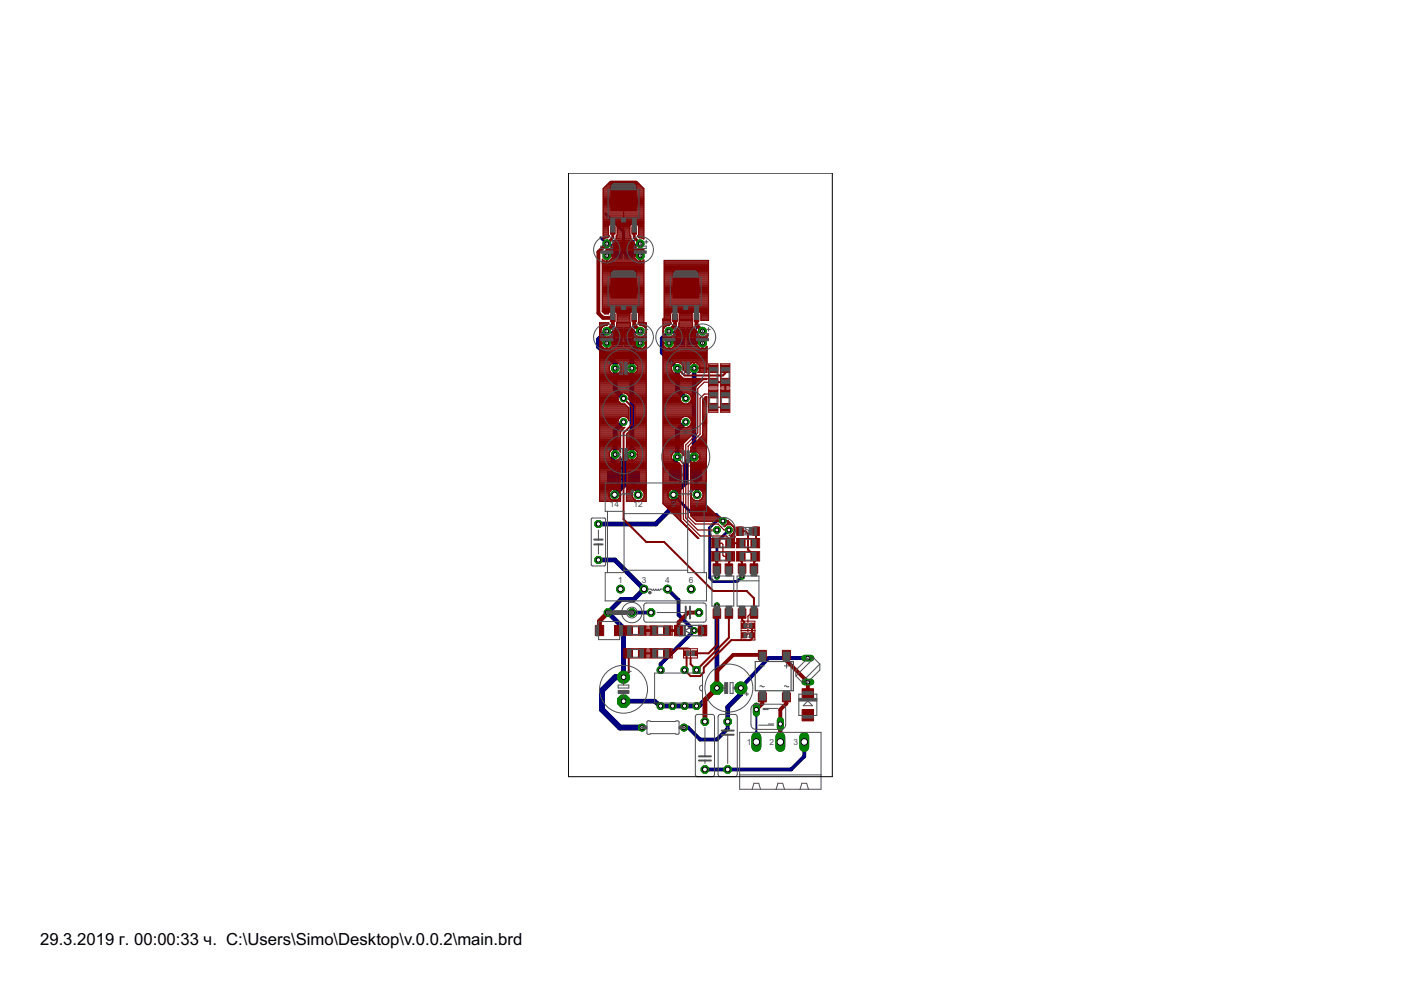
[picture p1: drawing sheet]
<svg xmlns="http://www.w3.org/2000/svg" width="297mm" height="210mm" viewBox="0 0 297 210" stroke-linecap="round" stroke-linejoin="round" font-family="sans-serif">
<defs><g id="words">
<text font-size="4" x="8.5" y="200.4">29.3.2019 г. 00:00:33 ч. C:\Users\Simo\Desktop\v.0.0.2\main.brd</text>
<g font-size="2" fill="#505050">
<text x="129.3" y="107.4">14</text>
<text x="134.3" y="107.4">12</text>
<text x="142.3" y="107.4">9</text>
<text x="147.3" y="107.4">7</text>
<text x="131.1" y="123.7">1</text>
<text x="136.1" y="123.7">3</text>
<text x="141" y="123.7">4</text>
<text x="146" y="123.7">6</text>
<text x="158.3" y="157.9">1</text>
<text x="163.2" y="157.9">2</text>
<text x="168.2" y="157.9">3</text>
</g>
<g font-size="1.3" fill="#505050">
<text x="151.7" y="113.6">R</text>
<text x="152.9" y="111.7">A</text>
<text x="154.2" y="113.6">C</text>
</g>
</g></defs>
<g fill="#505050" stroke="#505050" stroke-width=".21">
<path d="M143.1 98.8v3.8z"/>
<path d="M147.7 98.8v3.8z"/>
<path d="M129.9 99.3v3.8z"/>
<path d="M134.5 99.3v3.8z"/>
<path d="M146 71.1v.8z"/>
<path d="M147.3 71.1v.8z"/>
<path d="M143.5 71.1v.8z"/>
<path d="M144.8 71.1v.8z"/>
<path d="M130.3 71.1v.8z"/>
<path d="M131.6 71.1v.8z"/>
<path d="M132.8 71.1v.8z"/>
<path d="M134.1 71.1v.8z"/>
<path d="M132.8 52.6v.7z"/>
<path d="M134.1 52.6v.7z"/>
<path d="M130.3 52.6v.7z"/>
<path d="M131.6 52.6v.7z"/>
<path d="M143.1 102.6h4.6z"/>
<path d="M143.1 98.8h4.6z"/>
<path d="M144.6 100.7l1 1z"/>
<path d="M144.6 100.7l1-1z"/>
<path d="M145.6 99.7v2z"/>
<path d="M129.9 103.1h4.6z"/>
<path d="M129.9 99.3h4.6z"/>
<path d="M131.4 101.2l1 1z"/>
<path d="M131.4 101.2l1-1z"/>
<path d="M132.4 100.2v2z"/>
</g>
<g fill="#505050" stroke="#505050" stroke-width=".21">
<path d="M142.6 99.6h.6v2.2h-.6z"/>
<path d="M147.6 99.6h.6v2.2h-.6z"/>
<path d="M144 98.8h.6v3.8h-.6z"/>
<path d="M129.4 100.1h.5v2.2h-.5z"/>
<path d="M134.5 100.1h.5v2.2h-.5z"/>
<path d="M130.9 99.3h.5v3.8h-.5z"/>
<path d="M145.9 70.4h1.5v.7h-1.5z"/>
<path d="M145.9 71.8h1.5v.8h-1.5z"/>
<path d="M143.4 70.4h1.4v.7h-1.4z"/>
<path d="M143.4 71.8h1.4v.8h-1.4z"/>
<path d="M130.2 70.4h1.5v.7h-1.5z"/>
<path d="M130.2 71.8h1.5v.8h-1.5z"/>
<path d="M132.7 70.4h1.5v.7h-1.5z"/>
<path d="M132.7 71.8h1.5v.8h-1.5z"/>
<path d="M132.7 51.8h1.5v.8h-1.5z"/>
<path d="M132.7 53.3h1.5v.8h-1.5z"/>
<path d="M130.2 51.8h1.5v.8h-1.5z"/>
<path d="M130.2 53.3h1.5v.8h-1.5z"/>
</g>
<g fill="#000080" stroke="#000080" stroke-width=".21">
<path d="M145.7 69.5v3.9z"/>
<path d="M147.6 69.5v3.9z"/>
<path d="M145.7 69.5h1.9z"/>
<path d="M145.7 73.4h1.9z"/>
<path d="M143.2 69.5v3.9z"/>
<path d="M145.1 69.5v3.9z"/>
<path d="M143.2 69.5h1.9z"/>
<path d="M143.2 73.4h1.9z"/>
<path d="M129.9 69.5v3.9z"/>
<path d="M131.9 69.5v3.9z"/>
<path d="M129.9 69.5h2z"/>
<path d="M129.9 73.4h2z"/>
<path d="M132.5 69.5v3.9z"/>
<path d="M134.5 69.5v3.9z"/>
<path d="M132.5 69.5h2z"/>
<path d="M132.5 73.4h2z"/>
<path d="M132.5 51v3.9z"/>
<path d="M134.5 51v3.9z"/>
<path d="M132.5 51h2z"/>
<path d="M132.5 54.9h2z"/>
<path d="M129.9 51v3.9z"/>
<path d="M131.9 51v3.9z"/>
<path d="M129.9 51h2z"/>
<path d="M129.9 54.9h2z"/>
</g>
<g fill="#000080" stroke="#000080" stroke-width=".21">
<path d="M142 99.5h2.4v2.4h-2.4z"/>
<path d="M146.4 99.5h2.4v2.4h-2.4z"/>
<path d="M128.8 100h2.4v2.4h-2.4z"/>
<path d="M133.2 100h2.4v2.4h-2.4z"/>
<path d="M145.9 69.9h1.5v1.3h-1.5z"/>
<path d="M145.9 71.8h1.5v1.3h-1.5z"/>
<path d="M143.4 69.9h1.5v1.3h-1.5z"/>
<path d="M143.4 71.8h1.5v1.3h-1.5z"/>
<path d="M130.2 69.9h1.5v1.3h-1.5z"/>
<path d="M130.2 71.8h1.5v1.3h-1.5z"/>
<path d="M132.7 69.9h1.5v1.3h-1.5z"/>
<path d="M132.7 71.8h1.5v1.3h-1.5z"/>
<path d="M132.7 51.3h1.5v1.3h-1.5z"/>
<path d="M132.7 53.2h1.5v1.3h-1.5z"/>
<path d="M130.2 51.3h1.5v1.3h-1.5z"/>
<path d="M130.2 53.2h1.5v1.3h-1.5z"/>
</g>
<g fill="#000080" stroke="#000080" stroke-width=".61">
<path d="M133.5 70.5h1.9z"/>
<path d="M135.4 70.5l.3-.3z"/>
<path d="M129 70.5h1.9z"/>
<path d="M128.7 70.2l.3 .3z"/>
<path d="M129 52h1.9z"/>
<path d="M128.7 51.7l.3 .3z"/>
<path d="M127.4 50.4l1.3 1.3z"/>
<path d="M152 114.9l2.5-2.5z"/>
<path d="M152 114.9v7.4z"/>
<path d="M152 128.4v1z"/>
<path d="M146.7 70.5h1.9z"/>
<path d="M148.6 70.5l.3-.3z"/>
<path d="M142.2 70.5h1.9z"/>
<path d="M141.8 70.2l.4 .3z"/>
<path d="M150.5 111.9v10.6z"/>
<path d="M150.5 122.5l.7 .8z"/>
<path d="M151.2 123.3h5.1z"/>
<path d="M156.3 123.3l1-1z"/>
<path d="M150.5 111.9l1.4-1.4z"/>
<path d="M151.9 110.5h1.4z"/>
<path d="M146.9 109.1h5z"/>
<path d="M151.9 109.1l1.4 1.4z"/>
<path d="M142.2 72.4h1.9z"/>
<path d="M141.8 72.7l.4-.3z"/>
<path d="M146.7 72.4h1.9z"/>
<path d="M148.6 72.4l.3 .3z"/>
<path d="M142.9 105l4 4.1z"/>
<path d="M133.5 72.4h1.9z"/>
<path d="M135.4 72.4l.3 .3z"/>
<path d="M129 53.9h1.9z"/>
<path d="M128.7 54.2l.3-.3z"/>
<path d="M129 72.4h1.9z"/>
<path d="M128.7 72.7l.3-.3z"/>
<path d="M128.4 45.3l3.8 3.8z"/>
<path d="M132.6 53.9h.9z"/>
<path d="M132.2 53.4l.4 .5z"/>
<path d="M132.2 49.1v4.3z"/>
<path d="M133.5 53.9h1.9z"/>
<path d="M135.4 53.9l.3 .3z"/>
<path d="M133.5 52h1.9z"/>
<path d="M135.4 52l.3-.3z"/>
</g>
<g fill="#000080" stroke="#000080" stroke-width=".83">
<path d="M143.9 130.4l3.3 3.3z"/>
<path d="M143.9 127.2v3.2z"/>
<path d="M141.5 124.9l2.4 2.3z"/>
<path d="M140.1 140.8v1.3z"/>
<path d="M140.1 140.8l7.1-7.1z"/>
<path d="M134 129.9h4z"/>
<path d="M140.3 74.8l3.3 3.3z"/>
<path d="M140.3 71.7v3.1z"/>
<path d="M141.8 70.2l-1.5 1.5z"/>
<path d="M149.5 163.2h4.8z"/>
<path d="M154.3 163.2h13.4z"/>
<path d="M167.7 163.2l2.8-2.8z"/>
<path d="M170.5 157.3v3.1z"/>
<path d="M165.4 153.5v3.8z"/>
<path d="M145 154.3h.9z"/>
<path d="M145.9 154.3l2.5 2.5z"/>
<path d="M148.4 156.8h3.6z"/>
<path d="M152 156.8l2.3-2.3z"/>
<path d="M154.3 153v1.5z"/>
<path d="M162.9 139.5h8.4z"/>
<path d="M162.9 139.5l-5.8 6.4z"/>
</g>
<g fill="#000080" stroke="#000080" stroke-width="1">
<path d="M147.8 103.1v1.8z"/>
<path d="M147.6 100.7v2.2z"/>
<path d="M147.6 102.9l.2 .2z"/>
<path d="M135.3 104.1v.8z"/>
<path d="M134.4 101.2v1.9z"/>
<path d="M134.4 103.1l.9 1z"/>
<path d="M130 96.8v4.4z"/>
<path d="M130 96.8l.4-.4z"/>
<path d="M130.4 91.2v5.2z"/>
<path d="M130.4 91.2l1.8-1.7z"/>
<path d="M130.4 78.1v4.6z"/>
<path d="M130.4 82.7l1.8 1.8z"/>
<path d="M130.4 77.1v1z"/>
<path d="M126.9 73.5l3.5 3.6z"/>
<path d="M126.9 72v1.5z"/>
<path d="M126.9 72l1.8-1.8z"/>
<path d="M143.2 97.6v3.1z"/>
<path d="M143.6 96.9l-.4 .7z"/>
<path d="M143.6 91.2v5.7z"/>
<path d="M143.6 91.2l1.8-1.7z"/>
<path d="M132.2 148.7h6.6z"/>
<path d="M138.8 148.7l1.3 1z"/>
<path d="M140.1 149.7h2.5z"/>
<path d="M142.6 149.7h2.5z"/>
<path d="M145.1 149.7h2.6z"/>
<path d="M152 128.4v9.4z"/>
<path d="M152 137.8v8.1z"/>
<path d="M147.7 149.7h.5z"/>
<path d="M148.2 149.7l3.8-3.8z"/>
<path d="M152 128.4v1z"/>
<path d="M143.6 78.1v4.6z"/>
<path d="M143.6 82.7l1.8 1.8z"/>
<path d="M126.9 111.1h12.1z"/>
<path d="M142.8 107.3l-3.8 3.8z"/>
<path d="M147.2 78.1v18.8z"/>
<path d="M146.4 97.1l.8-.2z"/>
<path d="M145.4 98.1l1-1z"/>
<path d="M142.8 104.9l2.6-2.6z"/>
<path d="M145.4 98.1v4.2z"/>
<path d="M142.8 104.9v2.4z"/>
<path d="M134 78.1v18.3z"/>
<path d="M133.2 96.4h.8z"/>
<path d="M133.2 96.4l-1 1z"/>
<path d="M132.2 97.4v5.6z"/>
<path d="M130.3 104.9l1.9-1.9z"/>
<path d="M134 74.5v3.6z"/>
<path d="M135.7 72.7l-1.7 1.8z"/>
<path d="M126.9 118.7h3.5z"/>
<path d="M130.4 118.7l6.1 6.2z"/>
<path d="M128.9 129.9l2.8-2.8z"/>
<path d="M131.7 127.1h2.7z"/>
<path d="M134.4 127.1l2.1-2.2z"/>
<path d="M128.9 129.9l3.3 3.3z"/>
<path d="M132.2 133.2v10.4z"/>
<path d="M160.4 155.5v1.8z"/>
<path d="M160.4 150.5v1z"/>
<path d="M154.3 149.9v3.1z"/>
<path d="M154.3 149.9l2.8-2.7z"/>
<path d="M157.1 145.9v1.3z"/>
</g>
<g fill="#000080" stroke="#000080" stroke-width="1.3">
<path d="M127.6 146.4v4.1z"/>
<path d="M130.4 143.6l-2.8 2.8z"/>
<path d="M130.4 143.6h1.8z"/>
<path d="M127.6 150.5l3.8 3.8z"/>
<path d="M131.4 154.3h4.7z"/>
</g>
<path d="M160.4 151.5v4z" fill="#000080" stroke="#000080" stroke-width=".42"/>
<circle cx="131.6" cy="124.9" r=".83" fill="#008000" stroke="#008000" stroke-width=".21"/>
<circle cx="131.6" cy="124.9" r=".55" fill="#fff" stroke="#000" stroke-width=".21"/>
<circle cx="136.5" cy="124.9" r=".83" fill="#008000" stroke="#008000" stroke-width=".21"/>
<circle cx="136.5" cy="124.9" r=".55" fill="#fff" stroke="#000" stroke-width=".21"/>
<circle cx="141.5" cy="124.9" r=".83" fill="#008000" stroke="#008000" stroke-width=".21"/>
<circle cx="141.5" cy="124.9" r=".55" fill="#fff" stroke="#000" stroke-width=".21"/>
<circle cx="146.5" cy="124.9" r=".83" fill="#008000" stroke="#008000" stroke-width=".21"/>
<circle cx="146.5" cy="124.9" r=".55" fill="#fff" stroke="#000" stroke-width=".21"/>
<circle cx="147.8" cy="104.9" r=".83" fill="#008000" stroke="#008000" stroke-width=".21"/>
<circle cx="147.8" cy="104.9" r=".55" fill="#fff" stroke="#000" stroke-width=".21"/>
<circle cx="130.3" cy="104.9" r=".83" fill="#008000" stroke="#008000" stroke-width=".21"/>
<circle cx="130.3" cy="104.9" r=".55" fill="#fff" stroke="#000" stroke-width=".21"/>
<circle cx="142.8" cy="104.9" r=".83" fill="#008000" stroke="#008000" stroke-width=".21"/>
<circle cx="142.8" cy="104.9" r=".55" fill="#fff" stroke="#000" stroke-width=".21"/>
<circle cx="135.3" cy="104.9" r=".83" fill="#008000" stroke="#008000" stroke-width=".21"/>
<circle cx="135.3" cy="104.9" r=".55" fill="#fff" stroke="#000" stroke-width=".21"/>
<path d="M147 141.4h1.4v1.4h-1.4z" fill="#008000" stroke="#008000" stroke-width=".21"/>
<circle cx="147.7" cy="142.1" r=".44" fill="#fff" stroke="#000" stroke-width=".21"/>
<circle cx="145.1" cy="142.1" r=".78" fill="#008000" stroke="#008000" stroke-width=".21"/>
<circle cx="145.1" cy="142.1" r=".44" fill="#fff" stroke="#000" stroke-width=".21"/>
<circle cx="140.1" cy="142.1" r=".78" fill="#008000" stroke="#008000" stroke-width=".21"/>
<circle cx="140.1" cy="142.1" r=".44" fill="#fff" stroke="#000" stroke-width=".21"/>
<circle cx="140.1" cy="149.7" r=".78" fill="#008000" stroke="#008000" stroke-width=".21"/>
<circle cx="140.1" cy="149.7" r=".44" fill="#fff" stroke="#000" stroke-width=".21"/>
<circle cx="142.6" cy="149.7" r=".78" fill="#008000" stroke="#008000" stroke-width=".21"/>
<circle cx="142.6" cy="149.7" r=".44" fill="#fff" stroke="#000" stroke-width=".21"/>
<circle cx="145.1" cy="149.7" r=".78" fill="#008000" stroke="#008000" stroke-width=".21"/>
<circle cx="145.1" cy="149.7" r=".44" fill="#fff" stroke="#000" stroke-width=".21"/>
<circle cx="147.7" cy="149.7" r=".78" fill="#008000" stroke="#008000" stroke-width=".21"/>
<circle cx="147.7" cy="149.7" r=".44" fill="#fff" stroke="#000" stroke-width=".21"/>
<circle cx="148.2" cy="129.9" r=".85" fill="#008000" stroke="#008000" stroke-width=".21"/>
<circle cx="148.2" cy="129.9" r=".51" fill="#fff" stroke="#000" stroke-width=".21"/>
<circle cx="138" cy="129.9" r=".85" fill="#008000" stroke="#008000" stroke-width=".21"/>
<circle cx="138" cy="129.9" r=".51" fill="#fff" stroke="#000" stroke-width=".21"/>
<circle cx="134" cy="129.9" r=".85" fill="#008000" stroke="#008000" stroke-width=".21"/>
<circle cx="134" cy="129.9" r=".51" fill="#fff" stroke="#000" stroke-width=".21"/>
<circle cx="128.9" cy="129.9" r=".85" fill="#008000" stroke="#008000" stroke-width=".21"/>
<circle cx="128.9" cy="129.9" r=".51" fill="#fff" stroke="#000" stroke-width=".21"/>
<circle cx="126.9" cy="111.1" r=".8" fill="#008000" stroke="#008000" stroke-width=".21"/>
<circle cx="126.9" cy="111.1" r=".47" fill="#fff" stroke="#000" stroke-width=".21"/>
<circle cx="126.9" cy="118.7" r=".8" fill="#008000" stroke="#008000" stroke-width=".21"/>
<circle cx="126.9" cy="118.7" r=".47" fill="#fff" stroke="#000" stroke-width=".21"/>
<circle cx="147.2" cy="96.9" r=".87" fill="#008000" stroke="#008000" stroke-width=".21"/>
<circle cx="147.2" cy="96.9" r=".4" fill="#fff" stroke="#000" stroke-width=".21"/>
<circle cx="143.6" cy="96.9" r=".8" fill="#008000" stroke="#008000" stroke-width=".21"/>
<circle cx="143.6" cy="96.9" r=".4" fill="#fff" stroke="#000" stroke-width=".21"/>
<circle cx="134" cy="96.4" r=".87" fill="#008000" stroke="#008000" stroke-width=".21"/>
<circle cx="134" cy="96.4" r=".4" fill="#fff" stroke="#000" stroke-width=".21"/>
<circle cx="130.4" cy="96.4" r=".8" fill="#008000" stroke="#008000" stroke-width=".21"/>
<circle cx="130.4" cy="96.4" r=".4" fill="#fff" stroke="#000" stroke-width=".21"/>
<circle cx="145.4" cy="89.5" r=".72" fill="#008000" stroke="#008000" stroke-width=".21"/>
<circle cx="145.4" cy="89.5" r=".44" fill="#fff" stroke="#000" stroke-width=".21"/>
<circle cx="145.4" cy="84.5" r=".72" fill="#008000" stroke="#008000" stroke-width=".21"/>
<circle cx="145.4" cy="84.5" r=".44" fill="#fff" stroke="#000" stroke-width=".21"/>
<circle cx="147.2" cy="78.1" r=".87" fill="#008000" stroke="#008000" stroke-width=".21"/>
<circle cx="147.2" cy="78.1" r=".4" fill="#fff" stroke="#000" stroke-width=".21"/>
<circle cx="143.6" cy="78.1" r=".8" fill="#008000" stroke="#008000" stroke-width=".21"/>
<circle cx="143.6" cy="78.1" r=".4" fill="#fff" stroke="#000" stroke-width=".21"/>
<circle cx="132.2" cy="143.6" r="1.27" fill="#008000" stroke="#008000" stroke-width=".21"/>
<circle cx="132.2" cy="143.6" r=".51" fill="#fff" stroke="#000" stroke-width=".21"/>
<circle cx="132.2" cy="148.7" r="1.38" fill="#008000" stroke="#008000" stroke-width=".21"/>
<circle cx="132.2" cy="148.7" r=".51" fill="#fff" stroke="#000" stroke-width=".21"/>
<circle cx="132.2" cy="89.5" r=".72" fill="#008000" stroke="#008000" stroke-width=".21"/>
<circle cx="132.2" cy="89.5" r=".44" fill="#fff" stroke="#000" stroke-width=".21"/>
<circle cx="132.2" cy="84.5" r=".72" fill="#008000" stroke="#008000" stroke-width=".21"/>
<circle cx="132.2" cy="84.5" r=".44" fill="#fff" stroke="#000" stroke-width=".21"/>
<circle cx="134" cy="78.1" r=".87" fill="#008000" stroke="#008000" stroke-width=".21"/>
<circle cx="134" cy="78.1" r=".4" fill="#fff" stroke="#000" stroke-width=".21"/>
<circle cx="130.4" cy="78.1" r=".8" fill="#008000" stroke="#008000" stroke-width=".21"/>
<circle cx="130.4" cy="78.1" r=".4" fill="#fff" stroke="#000" stroke-width=".21"/>
<circle cx="152" cy="112.4" r=".73" fill="#008000" stroke="#008000" stroke-width=".21"/>
<circle cx="152" cy="112.4" r=".4" fill="#fff" stroke="#000" stroke-width=".21"/>
<circle cx="153.3" cy="110.5" r=".73" fill="#008000" stroke="#008000" stroke-width=".21"/>
<circle cx="153.3" cy="110.5" r=".4" fill="#fff" stroke="#000" stroke-width=".21"/>
<circle cx="154.5" cy="112.4" r=".73" fill="#008000" stroke="#008000" stroke-width=".21"/>
<circle cx="154.5" cy="112.4" r=".4" fill="#fff" stroke="#000" stroke-width=".21"/>
<circle cx="128.7" cy="72.7" r=".87" fill="#008000" stroke="#008000" stroke-width=".21"/>
<circle cx="128.7" cy="72.7" r=".4" fill="#fff" stroke="#000" stroke-width=".21"/>
<circle cx="128.7" cy="70.2" r=".8" fill="#008000" stroke="#008000" stroke-width=".21"/>
<circle cx="128.7" cy="70.2" r=".4" fill="#fff" stroke="#000" stroke-width=".21"/>
<circle cx="135.7" cy="72.7" r=".87" fill="#008000" stroke="#008000" stroke-width=".21"/>
<circle cx="135.7" cy="72.7" r=".4" fill="#fff" stroke="#000" stroke-width=".21"/>
<circle cx="135.7" cy="70.2" r=".8" fill="#008000" stroke="#008000" stroke-width=".21"/>
<circle cx="135.7" cy="70.2" r=".4" fill="#fff" stroke="#000" stroke-width=".21"/>
<circle cx="128.7" cy="54.2" r=".87" fill="#008000" stroke="#008000" stroke-width=".21"/>
<circle cx="128.7" cy="54.2" r=".4" fill="#fff" stroke="#000" stroke-width=".21"/>
<circle cx="128.7" cy="51.7" r=".8" fill="#008000" stroke="#008000" stroke-width=".21"/>
<circle cx="128.7" cy="51.7" r=".4" fill="#fff" stroke="#000" stroke-width=".21"/>
<circle cx="135.7" cy="54.2" r=".87" fill="#008000" stroke="#008000" stroke-width=".21"/>
<circle cx="135.7" cy="54.2" r=".4" fill="#fff" stroke="#000" stroke-width=".21"/>
<circle cx="135.7" cy="51.7" r=".8" fill="#008000" stroke="#008000" stroke-width=".21"/>
<circle cx="135.7" cy="51.7" r=".4" fill="#fff" stroke="#000" stroke-width=".21"/>
<circle cx="141.8" cy="72.7" r=".87" fill="#008000" stroke="#008000" stroke-width=".21"/>
<circle cx="141.8" cy="72.7" r=".4" fill="#fff" stroke="#000" stroke-width=".21"/>
<circle cx="141.8" cy="70.2" r=".8" fill="#008000" stroke="#008000" stroke-width=".21"/>
<circle cx="141.8" cy="70.2" r=".4" fill="#fff" stroke="#000" stroke-width=".21"/>
<circle cx="148.9" cy="72.7" r=".87" fill="#008000" stroke="#008000" stroke-width=".21"/>
<circle cx="148.9" cy="72.7" r=".4" fill="#fff" stroke="#000" stroke-width=".21"/>
<circle cx="148.9" cy="70.2" r=".8" fill="#008000" stroke="#008000" stroke-width=".21"/>
<circle cx="148.9" cy="70.2" r=".4" fill="#fff" stroke="#000" stroke-width=".21"/>
<circle cx="145" cy="154.3" r=".74" fill="#008000" stroke="#008000" stroke-width=".21"/>
<circle cx="145" cy="154.3" r=".44" fill="#fff" stroke="#000" stroke-width=".21"/>
<circle cx="136.1" cy="154.3" r=".74" fill="#008000" stroke="#008000" stroke-width=".21"/>
<circle cx="136.1" cy="154.3" r=".44" fill="#fff" stroke="#000" stroke-width=".21"/>
<path d="M160.4 156.3v2.1z" fill="#008000" stroke="#008000" stroke-width="2.1"/>
<circle cx="160.4" cy="157.3" r=".7" fill="#fff" stroke="#000" stroke-width=".21"/>
<path d="M165.4 156.3v2.1z" fill="#008000" stroke="#008000" stroke-width="2.1"/>
<circle cx="165.4" cy="157.3" r=".7" fill="#fff" stroke="#000" stroke-width=".21"/>
<path d="M170.5 156.3v2.1z" fill="#008000" stroke="#008000" stroke-width="2.1"/>
<circle cx="170.5" cy="157.3" r=".7" fill="#fff" stroke="#000" stroke-width=".21"/>
<circle cx="157.1" cy="145.9" r="1.27" fill="#008000" stroke="#008000" stroke-width=".21"/>
<circle cx="157.1" cy="145.9" r=".51" fill="#fff" stroke="#000" stroke-width=".21"/>
<circle cx="152" cy="145.9" r="1.38" fill="#008000" stroke="#008000" stroke-width=".21"/>
<circle cx="152" cy="145.9" r=".51" fill="#fff" stroke="#000" stroke-width=".21"/>
<circle cx="154.3" cy="153" r=".85" fill="#008000" stroke="#008000" stroke-width=".21"/>
<circle cx="154.3" cy="153" r=".51" fill="#fff" stroke="#000" stroke-width=".21"/>
<circle cx="154.3" cy="163.2" r=".85" fill="#008000" stroke="#008000" stroke-width=".21"/>
<circle cx="154.3" cy="163.2" r=".51" fill="#fff" stroke="#000" stroke-width=".21"/>
<circle cx="149.5" cy="163.2" r=".85" fill="#008000" stroke="#008000" stroke-width=".21"/>
<circle cx="149.5" cy="163.2" r=".51" fill="#fff" stroke="#000" stroke-width=".21"/>
<circle cx="149.5" cy="153" r=".85" fill="#008000" stroke="#008000" stroke-width=".21"/>
<circle cx="149.5" cy="153" r=".51" fill="#fff" stroke="#000" stroke-width=".21"/>
<path d="M170.6 144.6h1.4z" fill="#008000" stroke="#008000" stroke-width="1.4"/>
<circle cx="171.3" cy="144.6" r=".4" fill="#fff" stroke="#000" stroke-width=".21"/>
<path d="M170.6 139.5h1.4z" fill="#008000" stroke="#008000" stroke-width="1.4"/>
<circle cx="171.3" cy="139.5" r=".4" fill="#fff" stroke="#000" stroke-width=".21"/>
<path d="M165.4 152.8v1.4z" fill="#008000" stroke="#008000" stroke-width="1.5"/>
<circle cx="165.4" cy="153.5" r=".47" fill="#fff" stroke="#000" stroke-width=".21"/>
<path d="M160.4 149.7v1.5z" fill="#008000" stroke="#008000" stroke-width="1.5"/>
<circle cx="160.4" cy="150.5" r=".47" fill="#fff" stroke="#000" stroke-width=".21"/>
<circle cx="147.2" cy="133.7" r=".64" fill="#008000" stroke="#008000" stroke-width=".21"/>
<circle cx="147.2" cy="133.7" r=".4" fill="#fff" stroke="#000" stroke-width=".21"/>
<circle cx="152" cy="122.3" r=".53" fill="#008000" stroke="#008000" stroke-width=".21"/>
<circle cx="152" cy="122.3" r=".3" fill="#fff" stroke="#000" stroke-width=".21"/>
<circle cx="152" cy="128.4" r=".53" fill="#008000" stroke="#008000" stroke-width=".21"/>
<circle cx="152" cy="128.4" r=".3" fill="#fff" stroke="#000" stroke-width=".21"/>
<circle cx="157.3" cy="122.3" r=".53" fill="#008000" stroke="#008000" stroke-width=".21"/>
<circle cx="157.3" cy="122.3" r=".3" fill="#fff" stroke="#000" stroke-width=".21"/>
<g fill="#800000" stroke="#800000" stroke-width=".21">
<path d="M143 132.6h1.8v2.2h-1.8z"/>
<path d="M148.1 132.6h1.7v2.2h-1.7z"/>
<path d="M130.3 132.6h1.8v2.2h-1.8z"/>
<path d="M126.2 132.6h1.8v2.2h-1.8z"/>
<path d="M132.5 132.8h1.6v1.8h-1.6z"/>
<path d="M135.4 132.8h1.6v1.8h-1.6z"/>
<path d="M137.8 132.8h1.6v1.8h-1.6z"/>
<path d="M140.7 132.8h1.6v1.8h-1.6z"/>
<path d="M159.6 111.7h1.4v1.8h-1.4z"/>
<path d="M156.2 111.7h1.4v1.8h-1.4z"/>
<path d="M158.9 134.2h1.1v1.1h-1.1z"/>
<path d="M157.2 134.2h1v1.1h-1z"/>
<path d="M153.9 117.1h1.6v1.8h-1.6z"/>
<path d="M151 117.1h1.7v1.8h-1.7z"/>
<path d="M152.9 77.4h1.8v1.6h-1.8z"/>
<path d="M152.9 80.2h1.8v1.6h-1.8z"/>
<path d="M150.3 80.2h1.8v1.6h-1.8z"/>
<path d="M150.3 77.4h1.8v1.6h-1.8z"/>
<path d="M132.5 137.6h1.6v1.8h-1.6z"/>
<path d="M135.4 137.6h1.6v1.8h-1.6z"/>
<path d="M137.8 137.6h1.6v1.8h-1.6z"/>
<path d="M140.7 137.6h1.6v1.8h-1.6z"/>
<path d="M145 138h1.1v1h-1.1z"/>
<path d="M146.7 138h1.1v1h-1.1z"/>
<path d="M153.9 114.3h1.6v1.8h-1.6z"/>
<path d="M151 114.3h1.7v1.8h-1.7z"/>
<path d="M150.3 82.7h1.8v1.6h-1.8z"/>
<path d="M150.3 85.5h1.8v1.6h-1.8z"/>
<path d="M159.2 117.1h1.6v1.8h-1.6z"/>
<path d="M156.4 117.1h1.6v1.8h-1.6z"/>
<path d="M158.9 132.1h1.1v1.1h-1.1z"/>
<path d="M157.2 132.1h1v1.1h-1z"/>
<path d="M152.9 85.6h1.8v1.6h-1.8z"/>
<path d="M152.9 82.7h1.8v1.6h-1.8z"/>
<path d="M156.4 114.3h1.6v1.8h-1.6z"/>
<path d="M159.2 114.3h1.6v1.8h-1.6z"/>
<path d="M129.5 38.5h5.4v6.1h-5.4z"/>
<path d="M129.4 48h1v1.7h-1z"/>
<path d="M134 48h1v1.7h-1z"/>
<path d="M129.5 57h5.4v6.2h-5.4z"/>
<path d="M129.4 66.6h1v1.6h-1z"/>
<path d="M134 66.6h1v1.6h-1z"/>
<path d="M142.7 57h5.4v6.2h-5.4z"/>
<path d="M142.6 66.6h1v1.6h-1z"/>
<path d="M147.2 66.6h1v1.6h-1z"/>
<path d="M165.9 137.9h1.7v1.9h-1.7z"/>
<path d="M160.8 137.9h1.7v1.9h-1.7z"/>
<path d="M160.8 146.9h1.7v1.9h-1.7z"/>
<path d="M165.9 146.9h1.7v1.9h-1.7z"/>
<path d="M170.1 146h2.4v2.4h-2.4z"/>
<path d="M170.1 150.4h2.4v2.4h-2.4z"/>
<path d="M153.7 119.5h1.6v2h-1.6z"/>
<path d="M151.2 119.5h1.6v2h-1.6z"/>
<path d="M151.2 129.1h1.6v2h-1.6z"/>
<path d="M153.7 129.1h1.6v2h-1.6z"/>
<path d="M159 119.5h1.7v2h-1.7z"/>
<path d="M156.5 119.5h1.6v2h-1.6z"/>
<path d="M156.5 129.1h1.6v2h-1.6z"/>
<path d="M159 129.1h1.7v2h-1.7z"/>
</g>
<g fill="#800000" stroke="#800000" stroke-width=".83">
<path d="M134.5 67.4v1.5z"/>
<path d="M134.5 68.9l1.2 1.3z"/>
<path d="M147.2 133.7h1.7z"/>
<path d="M145.9 129.9h2.3z"/>
<path d="M143.9 131.9v1.8z"/>
<path d="M145.9 129.9l-2 2z"/>
<path d="M129.9 67.4v1.5z"/>
<path d="M128.7 70.2l1.2-1.3z"/>
<path d="M127.8 67.4h2.1z"/>
<path d="M126.9 66.4l.9 1z"/>
<path d="M126.9 53.4v13z"/>
<path d="M126.9 53.4l1.8-1.7z"/>
<path d="M152 118.1v.4z"/>
<path d="M151.8 118l.2 .1z"/>
<path d="M151.8 118.3l.2 .2z"/>
<path d="M155.5 138.9h6.1z"/>
<path d="M152 142.3l3.5-3.4z"/>
<path d="M152 142.3v3.6z"/>
<path d="M147.7 67.4v1.5z"/>
<path d="M147.7 68.9l1.2 1.3z"/>
<path d="M143.1 67.4v1.5z"/>
<path d="M141.8 70.2l1.3-1.3z"/>
<path d="M161.6 147.8v1.4z"/>
<path d="M160.4 150.5l1.2-1.3z"/>
<path d="M166.7 147.8v1.4z"/>
<path d="M165.4 150.5l1.3-1.3z"/>
<path d="M165.4 150.5v2.5z"/>
<path d="M165.4 153v.5z"/>
<path d="M165.4 153.5v3.8z"/>
<path d="M166.7 138.9v1.2z"/>
<path d="M166.7 140.1l4.6 4.5z"/>
<path d="M171.3 144.6v2.6z"/>
</g>
<g fill="#800000" stroke="#800000" stroke-width=".61">
<path d="M136.2 133.7h2.4z"/>
<path d="M131.2 133.7h2.1z"/>
<path d="M141.5 133.7h2.4z"/>
<path d="M129.9 48.9v1.5z"/>
<path d="M128.7 51.7l1.2-1.3z"/>
<path d="M152 120.5v1.8z"/>
<path d="M152 128.4v1.7z"/>
<path d="M157.3 120.5v1.8z"/>
<path d="M128.7 72.7h7z"/>
<path d="M134.5 48.9v1.5z"/>
<path d="M134.5 50.4l1.2 1.3z"/>
</g>
<g fill="#800000" stroke="#800000" stroke-width=".42">
<path d="M147.7 142.1l6.8-6.9z"/>
<path d="M146.4 139.5v1.3z"/>
<path d="M146.4 140.8l1.3 1.3z"/>
<path d="M143.6 137.5h2.3z"/>
<path d="M141.5 138.5h1.1z"/>
<path d="M142.6 138.5l1-1z"/>
<path d="M154.5 130.1v5.1z"/>
<path d="M136.2 138.5h2.4z"/>
<path d="M137 114.9h3.8z"/>
<path d="M132.2 110.1l4.8 4.8z"/>
<path d="M134 90l-1.8 1.8z"/>
<path d="M134 86.3v3.7z"/>
<path d="M140.8 114.9l10.4 10.4z"/>
<path d="M151.2 125.3h7.1z"/>
<path d="M132.2 84.5l1.8 1.8z"/>
<path d="M132.2 91.8v18.3z"/>
<path d="M159.9 126.8v3.3z"/>
<path d="M158.3 125.3l1.6 1.5z"/>
<path d="M151.8 118v1.1z"/>
<path d="M151.8 119.1l.2 .1z"/>
<path d="M152 119.2v1.3z"/>
<path d="M154.7 115.2h2.5z"/>
<path d="M151.2 81h2.6z"/>
<path d="M153.8 81v2.5z"/>
<path d="M156.9 112.6h1.2z"/>
<path d="M158.1 112.6l.5 .5z"/>
<path d="M158.6 113.1v3.4z"/>
<path d="M158.6 116.5l1.4 1.5z"/>
<path d="M160 118v1.1z"/>
<path d="M159.9 119.2l.1-.1z"/>
<path d="M159.9 119.2v1.3z"/>
<path d="M145.1 142.1l1.3 1.2z"/>
<path d="M146.4 143.3h2z"/>
<path d="M148.4 143.3l.8-.7z"/>
<path d="M149.2 141.6v1z"/>
<path d="M155 135.7l-5.8 5.9z"/>
<path d="M159.4 134.7v.7z"/>
<path d="M159.1 135.7l.3-.3z"/>
<path d="M155 135.7h4.1z"/>
<path d="M159.4 132.7v2z"/>
<path d="M145.6 138.5v3.1z"/>
<path d="M145.1 142.1l.5-.5z"/>
<path d="M157.3 130.1v1.3z"/>
<path d="M157.7 131.8v.9z"/>
<path d="M157.3 131.4l.4 .4z"/>
<path d="M154.7 118v1.1z"/>
<path d="M154.7 119.1l-.2 .1z"/>
<path d="M154.5 119.2v1.3z"/>
<path d="M160.3 112.6v2.3z"/>
<path d="M160.3 114.9l-.3 .3z"/>
<path d="M147.3 138.5h2.9z"/>
<path d="M152 136.7l-1.8 1.8z"/>
<path d="M152 130.1v6.6z"/>
<path d="M153.8 78.2v.9z"/>
<path d="M153.3 79.6l.5-.5z"/>
<path d="M145.1 79.6h8.2z"/>
<path d="M143.6 78.1l1.5 1.5z"/>
<path d="M149.8 78.2h1.4z"/>
<path d="M149.7 78.1l.1 .1z"/>
<path d="M147.2 78.1h2.5z"/>
<path d="M157.2 118v1.1z"/>
<path d="M157.2 119.1l.1 .1z"/>
<path d="M157.3 119.2v1.3z"/>
<path d="M133.3 138.5v4z"/>
<path d="M133.3 142.5l-1.1 1.1z"/>
</g>
<g fill="#800000" stroke="#800000" stroke-width=".25">
<path d="M145.9 137.5h.3z"/>
<path d="M146.2 137.5l.2 .3z"/>
<path d="M146.4 137.8v1.7z"/>
<path d="M157.7 134.7h.6z"/>
<path d="M158.3 134.7l.3-.2z"/>
<path d="M158.6 130.6v3.9z"/>
<path d="M159.2 130.1h.7z"/>
<path d="M158.6 130.6l.6-.5z"/>
<path d="M153.5 112.4h1z"/>
<path d="M152.3 111.1l1.2 1.3z"/>
<path d="M147.4 111.1h4.9z"/>
<path d="M145.9 109.6l1.5 1.5z"/>
<path d="M145.9 94.6l2.5-2.5z"/>
<path d="M148.4 84.4v7.7z"/>
<path d="M149.3 83.5h1.9z"/>
<path d="M148.4 84.4l.9-.9z"/>
<path d="M145.9 94.6v15z"/>
<path d="M154.7 114.3v.9z"/>
<path d="M154 113.6l.7 .7z"/>
<path d="M148.4 113.6h5.6z"/>
<path d="M144.9 110.1l3.5 3.5z"/>
<path d="M144.9 98.4v11.7z"/>
<path d="M143.6 96.9l1.3 1.5z"/>
<path d="M147.9 112.4h4.1z"/>
<path d="M145.4 109.8l2.5 2.6z"/>
<path d="M145.4 94.3l2.5-2.5z"/>
<path d="M147.9 82.4v9.4z"/>
<path d="M149.3 81h1.9z"/>
<path d="M149.3 81l-1.4 1.4z"/>
<path d="M145.4 94.3v15.5z"/>
<path d="M151.8 115.2h1.2z"/>
<path d="M153 115.2l.3 .2z"/>
<path d="M153.3 115.4v2.3z"/>
<path d="M153.3 117.7l.2 .3z"/>
<path d="M153.5 118h1.2z"/>
<path d="M151.2 86.3h2.6z"/>
<path d="M147.3 95.7v1.1z"/>
<path d="M147.1 96.8h.2z"/>
<path d="M147.1 95.7v1.1z"/>
<path d="M146.7 95.7h.4z"/>
<path d="M146.5 95.9l.2-.2z"/>
<path d="M146.5 94.8v1.1z"/>
<path d="M146.5 94.8l2.2-2.2z"/>
<path d="M148.7 92.6l.3-.3z"/>
<path d="M149 84.7v7.6z"/>
<path d="M149 84.7l.6-.6z"/>
<path d="M149.6 84.1h.3z"/>
<path d="M149.9 84.1l-.2 22.2z"/>
<path d="M149.7 106.3v.7z"/>
<path d="M149.7 107l2.6 2.6z"/>
<path d="M152.3 109.6h.3z"/>
<path d="M152.6 109.6l-.4 .4z"/>
<path d="M152.2 110v.4z"/>
<path d="M152.2 110.4h1z"/>
<path d="M153.2 110.4v.1z"/>
<path d="M152.5 110.5h.7z"/>
<path d="M147.7 110.5h4.8z"/>
<path d="M146.5 109.3l1.2 1.2z"/>
<path d="M146.5 97.8v11.5z"/>
<path d="M146.5 97.8l.2 .3z"/>
<path d="M146.7 98.1h.4z"/>
<path d="M147.1 96.9v1.2z"/>
<path d="M147.1 96.9h.2z"/>
<path d="M147.3 96.9v1.2z"/>
<path d="M147.3 98.1h.4z"/>
<path d="M148.4 97.4l-.7 .7z"/>
<path d="M148.4 96.9v.5z"/>
<path d="M147.3 96.9h1.1z"/>
<path d="M147.3 96.8v.1z"/>
<path d="M147.3 96.8h1.1z"/>
<path d="M148.4 96.4v.4z"/>
<path d="M147.7 95.7l.7 .7z"/>
<path d="M147.3 95.7h.4z"/>
<path d="M149.1 104.6v.6z"/>
<path d="M148.9 104.2l.2 .4z"/>
<path d="M148.5 103.8l.4 .4z"/>
<path d="M148 103.7l.5 .1z"/>
<path d="M147.5 103.7h.5z"/>
<path d="M147.1 103.8l.4-.1z"/>
<path d="M147.1 103.8l-.4 .4z"/>
<path d="M146.7 104.2l-.2 .4z"/>
<path d="M146.5 104.6v.6z"/>
<path d="M146.5 105.2l.2 .4z"/>
<path d="M146.7 105.6l.4 .4z"/>
<path d="M147.1 106l.4 .2z"/>
<path d="M147.5 106.2h.5z"/>
<path d="M148 106.2l.5-.2z"/>
<path d="M148.5 106l.4-.4z"/>
<path d="M149.1 105.2l-.2 .4z"/>
<path d="M140.6 106.8l7.3 7.4z"/>
<path d="M140.6 67.7v39.1z"/>
<path d="M140.6 67.7h1.6z"/>
<path d="M142.2 67.7v.7z"/>
<path d="M142.2 68.4l.1 .1z"/>
<path d="M142.3 68.6l-.4 .4z"/>
<path d="M141.6 69h.3z"/>
<path d="M141.1 69.2l.5-.2z"/>
<path d="M141.1 69.2l-.3 .3z"/>
<path d="M140.8 69.5l-.2 .5z"/>
<path d="M140.6 70v.5z"/>
<path d="M140.6 70.5l.2 .4z"/>
<path d="M140.8 70.9l.3 .3z"/>
<path d="M141.1 71.2l.5 .2z"/>
<path d="M141.6 71.4h.5z"/>
<path d="M142.1 71.4l.4-.2z"/>
<path d="M142.5 71.2l.4-.3z"/>
<path d="M143.1 70.5l-.2 .4z"/>
<path d="M143.1 70.2v.3z"/>
<path d="M143.1 70.2l.7-.8z"/>
<path d="M144 69.1l-.2 .3z"/>
<path d="M144 68.8v.3z"/>
<path d="M144 68.5v.3z"/>
<path d="M144 68.4v.1z"/>
<path d="M144 67.7v.7z"/>
<path d="M144 67.7h2.7z"/>
<path d="M146.7 67.7v.7z"/>
<path d="M146.7 68.4l.1 .1z"/>
<path d="M146.8 68.5v.3z"/>
<path d="M146.8 68.8v.3z"/>
<path d="M146.8 69.1l.2 .3z"/>
<path d="M147 69.4l.7 .8z"/>
<path d="M147.7 70.2v.3z"/>
<path d="M147.7 70.5l.2 .4z"/>
<path d="M147.9 70.9l.4 .3z"/>
<path d="M148.3 71.2l.4 .2z"/>
<path d="M148.7 71.4h.5z"/>
<path d="M149.2 71.4l.4-.2z"/>
<path d="M149.6 71.2l.3-.2z"/>
<path d="M149.9 71v1.1z"/>
<path d="M149.4 71.6l.5 .5z"/>
<path d="M149 71.6h.4z"/>
<path d="M149 71.6v1.1z"/>
<path d="M148.9 72.7h.1z"/>
<path d="M148.9 71.6v1.1z"/>
<path d="M148.5 71.6h.4z"/>
<path d="M148.5 71.6l-.7 .7z"/>
<path d="M147.8 72.3v.4z"/>
<path d="M147.8 72.7h1.1z"/>
<path d="M148.9 72.7v.1z"/>
<path d="M147.8 72.8h1.1z"/>
<path d="M147.8 72.8v.4z"/>
<path d="M147.8 73.2l.7 .7z"/>
<path d="M148.5 73.9h.4z"/>
<path d="M148.9 72.8v1.1z"/>
<path d="M148.9 72.8h.1z"/>
<path d="M149 72.8v1.1z"/>
<path d="M149 73.9h.4z"/>
<path d="M149.4 73.9l.5-.5z"/>
<path d="M149.9 73.4v5.6z"/>
<path d="M148 79h1.9z"/>
<path d="M148.4 78.6l-.4 .4z"/>
<path d="M148.4 78.2v.4z"/>
<path d="M147.3 78.2h1.1z"/>
<path d="M147.3 78v.2z"/>
<path d="M147.3 78h1.1z"/>
<path d="M148.4 77.6v.4z"/>
<path d="M147.7 76.9l.7 .7z"/>
<path d="M147.3 76.9h.4z"/>
<path d="M147.3 76.9v1.1z"/>
<path d="M147.1 78h.2z"/>
<path d="M147.1 76.9v1.1z"/>
<path d="M146.7 76.9h.4z"/>
<path d="M146.7 76.9l-.7 .7z"/>
<path d="M146 77.6v.4z"/>
<path d="M146 78h1.1z"/>
<path d="M147.1 78v.2z"/>
<path d="M146 78.2h1.1z"/>
<path d="M146 78.2v.4z"/>
<path d="M146 78.6l.4 .4z"/>
<path d="M145.4 79h1z"/>
<path d="M144.8 78.4l.6 .6z"/>
<path d="M144.8 77.8v.5z"/>
<path d="M144.7 77.4l.1 .4z"/>
<path d="M144.3 77l.4 .4z"/>
<path d="M143.9 76.9l.4 .1z"/>
<path d="M143.4 76.9h.5z"/>
<path d="M142.9 77l.5-.1z"/>
<path d="M142.9 77l-.3 .4z"/>
<path d="M142.6 77.4l-.2 .4z"/>
<path d="M142.4 77.8v.5z"/>
<path d="M142.4 78.3l.2 .5z"/>
<path d="M142.6 78.8l.3 .3z"/>
<path d="M142.9 79.1l.5 .2z"/>
<path d="M143.4 79.3h.5z"/>
<path d="M143.9 79.3l.9 .8z"/>
<path d="M144.8 80.1l.2 .1z"/>
<path d="M145 80.2h.3z"/>
<path d="M145.3 80.2h4.6z"/>
<path d="M149.9 80.2v.3z"/>
<path d="M149.5 80.5h.4z"/>
<path d="M149.1 80.5h.4z"/>
<path d="M149.1 80.5l-1.7 1.7z"/>
<path d="M147.4 82.2v.4z"/>
<path d="M147.4 82.6v9z"/>
<path d="M145.2 93.8l2.2-2.2z"/>
<path d="M145.2 93.8l-.4 .3z"/>
<path d="M144.8 94.1v2.5z"/>
<path d="M144.7 96.2l.1 .4z"/>
<path d="M144.3 95.8l.4 .4z"/>
<path d="M143.9 95.7l.4 .1z"/>
<path d="M143.4 95.7h.5z"/>
<path d="M142.9 95.8l.5-.1z"/>
<path d="M142.9 95.8l-.3 .4z"/>
<path d="M142.6 96.2l-.2 .4z"/>
<path d="M142.4 96.6v.5z"/>
<path d="M142.4 97.1l.2 .5z"/>
<path d="M142.6 97.6l.3 .3z"/>
<path d="M142.9 97.9l.5 .2z"/>
<path d="M143.4 98.1h.5z"/>
<path d="M143.9 98.1l.4 .5z"/>
<path d="M144.3 98.6v11.7z"/>
<path d="M144.3 110.3l.4 .3z"/>
<path d="M144.7 110.6l3.5 3.6z"/>
<path d="M147.9 114.2h.3z"/>
<path d="M146.6 84.2v.5z"/>
<path d="M146.4 83.8l.2 .4z"/>
<path d="M146 83.5l.4 .3z"/>
<path d="M145.6 83.3l.4 .2z"/>
<path d="M145.2 83.3h.4z"/>
<path d="M144.7 83.5l.5-.2z"/>
<path d="M144.7 83.5l-.3 .3z"/>
<path d="M144.4 83.8l-.2 .4z"/>
<path d="M144.2 84.2v.5z"/>
<path d="M144.2 84.7l.2 .4z"/>
<path d="M144.4 85.1l.3 .3z"/>
<path d="M144.7 85.4l.5 .2z"/>
<path d="M145.2 85.6h.4z"/>
<path d="M145.6 85.6l.4-.2z"/>
<path d="M146 85.4l.4-.3z"/>
<path d="M146.6 84.7l-.2 .4z"/>
<path d="M146.6 89.2v.5z"/>
<path d="M146.4 88.8l.2 .4z"/>
<path d="M146 88.5l.4 .3z"/>
<path d="M145.6 88.3l.4 .2z"/>
<path d="M145.2 88.3h.4z"/>
<path d="M144.7 88.5l.5-.2z"/>
<path d="M144.7 88.5l-.3 .3z"/>
<path d="M144.4 88.8l-.2 .4z"/>
<path d="M144.2 89.2v.5z"/>
<path d="M144.2 89.7l.2 .4z"/>
<path d="M144.4 90.1l.3 .3z"/>
<path d="M144.7 90.4l.5 .2z"/>
<path d="M145.2 90.6h.4z"/>
<path d="M145.6 90.6l.4-.2z"/>
<path d="M146 90.4l.4-.3z"/>
<path d="M146.6 89.7l-.2 .4z"/>
<path d="M142.9 103.7v1.1z"/>
<path d="M142.7 104.8h.2z"/>
<path d="M142.7 103.7v1.1z"/>
<path d="M142.5 103.7h.2z"/>
<path d="M142.3 103.8l.2-.1z"/>
<path d="M142.2 103.9l.1-.1z"/>
<path d="M142 104l.2-.1z"/>
<path d="M142 104l-.1 .1z"/>
<path d="M141.9 104.1l-.1 .2z"/>
<path d="M141.8 104.3l-.1 .1z"/>
<path d="M141.7 104.4l-.1 .2z"/>
<path d="M141.6 104.6v.2z"/>
<path d="M141.6 104.8h1.1z"/>
<path d="M142.7 104.8v.2z"/>
<path d="M141.6 105h1.1z"/>
<path d="M141.6 105v.2z"/>
<path d="M141.6 105.2l.1 .2z"/>
<path d="M141.7 105.4l.1 .1z"/>
<path d="M141.8 105.5l.1 .2z"/>
<path d="M141.9 105.7l.1 .1z"/>
<path d="M142 105.8l.2 .1z"/>
<path d="M142.2 105.9l.1 .1z"/>
<path d="M142.3 106l.2 .1z"/>
<path d="M142.5 106.1h.2z"/>
<path d="M142.7 105v1.1z"/>
<path d="M142.7 105h.2z"/>
<path d="M142.9 105v1.1z"/>
<path d="M142.9 106.1h.2z"/>
<path d="M143.1 106.1l.2-.1z"/>
<path d="M143.3 106l.1-.1z"/>
<path d="M143.4 105.9l.2-.1z"/>
<path d="M143.6 105.8l.1-.1z"/>
<path d="M143.8 105.5l-.1 .2z"/>
<path d="M143.9 105.4l-.1 .1z"/>
<path d="M144 105.2l-.1 .2z"/>
<path d="M144 105v.2z"/>
<path d="M142.9 105h1.1z"/>
<path d="M142.9 104.8v.2z"/>
<path d="M142.9 104.8h1.1z"/>
<path d="M144 104.6v.2z"/>
<path d="M143.9 104.4l.1 .2z"/>
<path d="M143.8 104.3l.1 .1z"/>
<path d="M143.7 104.1l.1 .2z"/>
<path d="M143.6 104l.1 .1z"/>
<path d="M143.4 103.9l.2 .1z"/>
<path d="M143.3 103.8l.1 .1z"/>
<path d="M143.1 103.7l.2 .1z"/>
<path d="M142.9 103.7h.2z"/>
<path d="M141.4 73.9h.4z"/>
<path d="M141.8 72.8v1.1z"/>
<path d="M141.8 72.8h.1z"/>
<path d="M141.9 72.8v1.1z"/>
<path d="M141.9 73.9h.4z"/>
<path d="M142.3 73.9l.7-.7z"/>
<path d="M143 72.8v.4z"/>
<path d="M141.9 72.8h1.1z"/>
<path d="M141.9 72.7v.1z"/>
<path d="M141.9 72.7h1.1z"/>
<path d="M143 72.3v.4z"/>
<path d="M142.3 71.6l.7 .7z"/>
<path d="M141.9 71.6h.4z"/>
<path d="M141.9 71.6v1.1z"/>
<path d="M141.8 72.7h.1z"/>
<path d="M141.8 71.6v1.1z"/>
<path d="M141.4 71.6h.4z"/>
<path d="M141.4 71.6l-.7 .7z"/>
<path d="M140.7 72.3v.4z"/>
<path d="M140.7 72.7h1.1z"/>
<path d="M141.8 72.7v.1z"/>
<path d="M140.7 72.8h1.1z"/>
<path d="M140.7 72.8v.4z"/>
<path d="M140.7 73.2l.7 .7z"/>
<path d="M155 113.5l.6-.7z"/>
<path d="M155.6 111.9v.9z"/>
<path d="M155 111.3l.6 .6z"/>
<path d="M154.1 111.3h.9z"/>
<path d="M154.1 111.3l-.5 .4z"/>
<path d="M153.5 111.5l.1 .2z"/>
<path d="M153.5 111.5h.2z"/>
<path d="M153.7 111.5l.6-.6z"/>
<path d="M154.3 110.5v.4z"/>
<path d="M153.3 110.5h1z"/>
<path d="M153.3 110.4v.1z"/>
<path d="M153.3 110.4h1z"/>
<path d="M154.3 110.4l1.5 1.4z"/>
<path d="M155.8 111.8v1.9z"/>
<path d="M155.8 113.7v.3z"/>
<path d="M155.7 113.8l.1 .2z"/>
<path d="M155 113.8h.7z"/>
<path d="M154.7 113.5l.3 .3z"/>
<path d="M154.7 113.5h.3z"/>
<path d="M147.8 114h.2z"/>
<path d="M147.6 113.8h.2z"/>
<path d="M155 113.8h.8z"/>
<path d="M147.4 113.6h.2z"/>
<path d="M154.7 113.6h1.1z"/>
<path d="M147.2 113.4h.2z"/>
<path d="M155.1 113.4h.7z"/>
<path d="M146.9 113.1h.3z"/>
<path d="M155.3 113.1h.5z"/>
<path d="M146.7 112.9h.2z"/>
<path d="M155.6 112.9h.2z"/>
<path d="M146.5 112.7h.2z"/>
<path d="M155.6 112.7h.2z"/>
<path d="M146.3 112.5h.2z"/>
<path d="M155.6 112.5h.2z"/>
<path d="M146 112.2h.3z"/>
<path d="M155.6 112.2h.2z"/>
<path d="M145.8 112h.2z"/>
<path d="M155.6 112h.2z"/>
<path d="M145.6 111.8h.2z"/>
<path d="M155.6 111.8h.1z"/>
<path d="M145.4 111.6h.2z"/>
<path d="M153.5 111.6h.2z"/>
<path d="M155.3 111.6h.2z"/>
<path d="M145.2 111.4h.2z"/>
<path d="M155.1 111.4h.2z"/>
<path d="M144.9 111.1h.3z"/>
<path d="M154.1 111.1h1z"/>
<path d="M144.7 110.9h.2z"/>
<path d="M154.3 110.9h.6z"/>
<path d="M144.5 110.7h.2z"/>
<path d="M154.3 110.7h.3z"/>
<path d="M144.3 110.5h.2z"/>
<path d="M147.6 110.5h5.6z"/>
<path d="M153.3 110.5h1.1z"/>
<path d="M144 110.3h.3z"/>
<path d="M147.4 110.3h4.8z"/>
<path d="M143.8 110h.5z"/>
<path d="M147.2 110h5z"/>
<path d="M143.6 109.8h.7z"/>
<path d="M146.9 109.8h5.5z"/>
<path d="M143.4 109.6h.9z"/>
<path d="M146.7 109.6h5.9z"/>
<path d="M143.2 109.4h1.1z"/>
<path d="M146.5 109.4h5.5z"/>
<path d="M142.9 109.1h1.4z"/>
<path d="M146.5 109.1h5.3z"/>
<path d="M142.7 108.9h1.6z"/>
<path d="M146.5 108.9h5.1z"/>
<path d="M142.5 108.7h1.8z"/>
<path d="M146.5 108.7h4.9z"/>
<path d="M142.3 108.5h2z"/>
<path d="M146.5 108.5h4.7z"/>
<path d="M142 108.2h2.3z"/>
<path d="M146.5 108.2h4.4z"/>
<path d="M141.8 108h2.5z"/>
<path d="M146.5 108h4.2z"/>
<path d="M141.6 107.8h2.7z"/>
<path d="M146.5 107.8h4z"/>
<path d="M141.4 107.6h2.9z"/>
<path d="M146.5 107.6h3.8z"/>
<path d="M141.2 107.4h3.1z"/>
<path d="M146.5 107.4h3.5z"/>
<path d="M140.9 107.1h3.4z"/>
<path d="M146.5 107.1h3.3z"/>
<path d="M140.7 106.9h3.6z"/>
<path d="M146.5 106.9h3.2z"/>
<path d="M140.6 106.7h3.7z"/>
<path d="M146.5 106.7h3.2z"/>
<path d="M140.6 106.5h3.7z"/>
<path d="M146.5 106.5h3.2z"/>
<path d="M140.6 106.3h3.7z"/>
<path d="M146.5 106.3h3.2z"/>
<path d="M140.6 106h1.7z"/>
<path d="M142.7 106h.2z"/>
<path d="M143.3 106h1z"/>
<path d="M146.5 106h.7z"/>
<path d="M148.4 106h1.3z"/>
<path d="M140.6 105.8h1.4z"/>
<path d="M142.7 105.8h.2z"/>
<path d="M143.6 105.8h.7z"/>
<path d="M146.5 105.8h.4z"/>
<path d="M148.7 105.8h1z"/>
<path d="M140.6 105.6h1.2z"/>
<path d="M142.7 105.6h.2z"/>
<path d="M143.8 105.6h.5z"/>
<path d="M146.5 105.6h.2z"/>
<path d="M148.9 105.6h.8z"/>
<path d="M140.6 105.4h1.1z"/>
<path d="M142.7 105.4h.2z"/>
<path d="M143.9 105.4h.4z"/>
<path d="M146.5 105.4h.1z"/>
<path d="M149 105.4h.7z"/>
<path d="M140.6 105.1h1z"/>
<path d="M142.7 105.1h.2z"/>
<path d="M144 105.1h.3z"/>
<path d="M149.1 105.1h.6z"/>
<path d="M140.6 104.9h2.1z"/>
<path d="M142.9 104.9h1.4z"/>
<path d="M149.1 104.9h.6z"/>
<path d="M140.6 104.7h1z"/>
<path d="M142.7 104.7h.2z"/>
<path d="M144 104.7h.3z"/>
<path d="M149.1 104.7h.6z"/>
<path d="M140.6 104.5h1.1z"/>
<path d="M142.7 104.5h.2z"/>
<path d="M143.9 104.5h.4z"/>
<path d="M146.5 104.5h.1z"/>
<path d="M149 104.5h.7z"/>
<path d="M140.6 104.2h1.2z"/>
<path d="M142.7 104.2h.2z"/>
<path d="M143.8 104.2h.5z"/>
<path d="M146.5 104.2h.2z"/>
<path d="M148.9 104.2h.8z"/>
<path d="M140.6 104h1.4z"/>
<path d="M142.7 104h.2z"/>
<path d="M143.6 104h.7z"/>
<path d="M146.5 104h.4z"/>
<path d="M148.7 104h1z"/>
<path d="M140.6 103.8h1.7z"/>
<path d="M142.7 103.8h.2z"/>
<path d="M143.3 103.8h1z"/>
<path d="M146.5 103.8h.7z"/>
<path d="M148.4 103.8h1.3z"/>
<path d="M140.6 103.6h3.7z"/>
<path d="M146.5 103.6h3.2z"/>
<path d="M140.6 103.4h3.7z"/>
<path d="M146.5 103.4h3.2z"/>
<path d="M140.6 103.1h3.7z"/>
<path d="M146.5 103.1h3.2z"/>
<path d="M140.6 102.9h3.7z"/>
<path d="M146.5 102.9h3.2z"/>
<path d="M140.6 102.7h3.7z"/>
<path d="M146.5 102.7h3.2z"/>
<path d="M140.6 102.5h3.7z"/>
<path d="M146.5 102.5h3.2z"/>
<path d="M140.6 102.3h3.7z"/>
<path d="M146.5 102.3h3.2z"/>
<path d="M140.6 102h3.7z"/>
<path d="M146.5 102h3.2z"/>
<path d="M140.6 101.8h3.7z"/>
<path d="M146.5 101.8h3.2z"/>
<path d="M140.6 101.6h3.7z"/>
<path d="M146.5 101.6h3.2z"/>
<path d="M140.6 101.4h3.7z"/>
<path d="M146.5 101.4h3.2z"/>
<path d="M140.6 101.1h3.7z"/>
<path d="M146.5 101.1h3.2z"/>
<path d="M140.6 100.9h3.7z"/>
<path d="M146.5 100.9h3.2z"/>
<path d="M140.6 100.7h3.7z"/>
<path d="M146.5 100.7h3.3z"/>
<path d="M140.6 100.5h3.7z"/>
<path d="M146.5 100.5h3.3z"/>
<path d="M140.6 100.2h3.7z"/>
<path d="M146.5 100.2h3.3z"/>
<path d="M140.6 100h3.7z"/>
<path d="M146.5 100h3.3z"/>
<path d="M140.6 99.8h3.7z"/>
<path d="M146.5 99.8h3.3z"/>
<path d="M140.6 99.6h3.7z"/>
<path d="M146.5 99.6h3.3z"/>
<path d="M140.6 99.4h3.7z"/>
<path d="M146.5 99.4h3.3z"/>
<path d="M140.6 99.1h3.7z"/>
<path d="M146.5 99.1h3.3z"/>
<path d="M140.6 98.9h3.7z"/>
<path d="M146.5 98.9h3.3z"/>
<path d="M140.6 98.7h3.7z"/>
<path d="M146.5 98.7h3.3z"/>
<path d="M140.6 98.5h3.6z"/>
<path d="M146.5 98.5h3.3z"/>
<path d="M140.6 98.3h3.4z"/>
<path d="M146.5 98.3h3.3z"/>
<path d="M140.6 98h2.6z"/>
<path d="M146.5 98h.2z"/>
<path d="M147.1 98h.2z"/>
<path d="M147.7 98h2.1z"/>
<path d="M140.6 97.8h2.2z"/>
<path d="M147.1 97.8h.2z"/>
<path d="M147.9 97.8h1.9z"/>
<path d="M140.6 97.6h2z"/>
<path d="M147.1 97.6h.2z"/>
<path d="M148.1 97.6h1.7z"/>
<path d="M140.6 97.4h1.9z"/>
<path d="M147.1 97.4h.2z"/>
<path d="M148.4 97.4h1.4z"/>
<path d="M140.6 97.2h1.8z"/>
<path d="M147.1 97.2h.2z"/>
<path d="M148.4 97.2h1.4z"/>
<path d="M140.6 96.9h1.8z"/>
<path d="M147.3 96.9h2.5z"/>
<path d="M140.6 96.7h1.8z"/>
<path d="M147.1 96.7h.2z"/>
<path d="M148.4 96.7h1.4z"/>
<path d="M140.6 96.5h1.9z"/>
<path d="M147.1 96.5h.2z"/>
<path d="M148.4 96.5h1.4z"/>
<path d="M140.6 96.3h1.9z"/>
<path d="M144.7 96.3h.1z"/>
<path d="M147.1 96.3h.2z"/>
<path d="M148.2 96.3h1.6z"/>
<path d="M140.6 96h2.1z"/>
<path d="M144.5 96h.3z"/>
<path d="M147.1 96h.2z"/>
<path d="M148 96h1.8z"/>
<path d="M140.6 95.8h2.4z"/>
<path d="M144.3 95.8h.5z"/>
<path d="M147.1 95.8h.2z"/>
<path d="M147.8 95.8h2z"/>
<path d="M140.6 95.6h4.2z"/>
<path d="M146.5 95.6h3.3z"/>
<path d="M140.6 95.4h4.2z"/>
<path d="M146.5 95.4h3.3z"/>
<path d="M140.6 95.1h4.2z"/>
<path d="M146.5 95.1h3.3z"/>
<path d="M140.6 94.9h4.2z"/>
<path d="M146.5 94.9h3.3z"/>
<path d="M140.6 94.7h4.2z"/>
<path d="M146.6 94.7h3.2z"/>
<path d="M140.6 94.5h4.2z"/>
<path d="M146.8 94.5h3z"/>
<path d="M140.6 94.3h4.2z"/>
<path d="M147 94.3h2.8z"/>
<path d="M140.6 94h4.3z"/>
<path d="M147.2 94h2.6z"/>
<path d="M140.6 93.8h4.5z"/>
<path d="M147.5 93.8h2.3z"/>
<path d="M140.6 93.6h4.8z"/>
<path d="M147.7 93.6h2.1z"/>
<path d="M140.6 93.4h5z"/>
<path d="M147.9 93.4h1.9z"/>
<path d="M140.6 93.2h5.2z"/>
<path d="M148.1 93.2h1.7z"/>
<path d="M140.6 92.9h5.4z"/>
<path d="M148.4 92.9h1.4z"/>
<path d="M140.6 92.7h5.6z"/>
<path d="M148.6 92.7h1.2z"/>
<path d="M140.6 92.5h5.9z"/>
<path d="M148.8 92.5h1z"/>
<path d="M140.6 92.3h6.1z"/>
<path d="M149 92.3h.8z"/>
<path d="M140.6 92h6.3z"/>
<path d="M149 92h.8z"/>
<path d="M140.6 91.8h6.5z"/>
<path d="M149 91.8h.8z"/>
<path d="M140.6 91.6h6.7z"/>
<path d="M149 91.6h.8z"/>
<path d="M140.6 91.4h6.8z"/>
<path d="M149 91.4h.8z"/>
<path d="M140.6 91.1h6.8z"/>
<path d="M149 91.1h.8z"/>
<path d="M140.6 90.9h6.8z"/>
<path d="M149 90.9h.8z"/>
<path d="M140.6 90.7h6.8z"/>
<path d="M149 90.7h.8z"/>
<path d="M140.6 90.5h4.2z"/>
<path d="M146 90.5h1.4z"/>
<path d="M149 90.5h.8z"/>
<path d="M140.6 90.3h3.9z"/>
<path d="M146.2 90.3h1.2z"/>
<path d="M149 90.3h.8z"/>
<path d="M140.6 90h3.8z"/>
<path d="M146.4 90h1z"/>
<path d="M149 90h.8z"/>
<path d="M140.6 89.8h3.7z"/>
<path d="M146.5 89.8h.9z"/>
<path d="M149 89.8h.8z"/>
<path d="M140.6 89.6h3.6z"/>
<path d="M146.6 89.6h.8z"/>
<path d="M149 89.6h.8z"/>
<path d="M140.6 89.4h3.6z"/>
<path d="M146.6 89.4h.8z"/>
<path d="M149 89.4h.8z"/>
<path d="M140.6 89.2h3.7z"/>
<path d="M146.5 89.2h.9z"/>
<path d="M149 89.2h.8z"/>
<path d="M140.6 88.9h3.8z"/>
<path d="M146.4 88.9h1z"/>
<path d="M149 88.9h.8z"/>
<path d="M140.6 88.7h3.9z"/>
<path d="M146.3 88.7h1.1z"/>
<path d="M149 88.7h.8z"/>
<path d="M140.6 88.5h4.2z"/>
<path d="M146 88.5h1.4z"/>
<path d="M149 88.5h.8z"/>
<path d="M140.6 88.3h6.8z"/>
<path d="M149 88.3h.8z"/>
<path d="M140.6 88h6.8z"/>
<path d="M149 88h.8z"/>
<path d="M140.6 87.8h6.8z"/>
<path d="M149 87.8h.8z"/>
<path d="M140.6 87.6h6.8z"/>
<path d="M149 87.6h.8z"/>
<path d="M140.6 87.4h6.8z"/>
<path d="M149 87.4h.8z"/>
<path d="M140.6 87.1h6.8z"/>
<path d="M149 87.1h.8z"/>
<path d="M140.6 86.9h6.8z"/>
<path d="M149 86.9h.8z"/>
<path d="M140.6 86.7h6.8z"/>
<path d="M149 86.7h.8z"/>
<path d="M140.6 86.5h6.8z"/>
<path d="M149 86.5h.8z"/>
<path d="M140.6 86.3h6.8z"/>
<path d="M149 86.3h.8z"/>
<path d="M140.6 86h6.8z"/>
<path d="M149 86h.8z"/>
<path d="M140.6 85.8h6.8z"/>
<path d="M149 85.8h.8z"/>
<path d="M140.6 85.6h4.5z"/>
<path d="M145.7 85.6h1.7z"/>
<path d="M149 85.6h.8z"/>
<path d="M140.6 85.4h4.1z"/>
<path d="M146.1 85.4h1.3z"/>
<path d="M149 85.4h.8z"/>
<path d="M140.6 85.2h3.8z"/>
<path d="M146.4 85.2h1z"/>
<path d="M149 85.2h.8z"/>
<path d="M140.6 84.9h3.7z"/>
<path d="M146.5 84.9h.9z"/>
<path d="M149 84.9h.8z"/>
<path d="M140.6 84.7h3.6z"/>
<path d="M146.6 84.7h.8z"/>
<path d="M149 84.7h.9z"/>
<path d="M140.6 84.5h3.6z"/>
<path d="M146.6 84.5h.8z"/>
<path d="M149.2 84.5h.7z"/>
<path d="M140.6 84.3h3.6z"/>
<path d="M146.6 84.3h.8z"/>
<path d="M149.4 84.3h.5z"/>
<path d="M140.6 84h3.7z"/>
<path d="M146.5 84h.9z"/>
<path d="M140.6 83.8h3.8z"/>
<path d="M146.4 83.8h1z"/>
<path d="M140.6 83.6h4z"/>
<path d="M146.2 83.6h1.2z"/>
<path d="M140.6 83.4h4.4z"/>
<path d="M145.8 83.4h1.6z"/>
<path d="M140.6 83.1h6.8z"/>
<path d="M140.6 82.9h6.8z"/>
<path d="M140.6 82.7h6.8z"/>
<path d="M140.6 82.5h6.8z"/>
<path d="M140.6 82.3h6.8z"/>
<path d="M140.6 82h6.9z"/>
<path d="M140.6 81.8h7.1z"/>
<path d="M140.6 81.6h7.4z"/>
<path d="M140.6 81.4h7.6z"/>
<path d="M140.6 81.2h7.8z"/>
<path d="M140.6 80.9h8z"/>
<path d="M140.6 80.7h8.2z"/>
<path d="M140.6 80.5h8.5z"/>
<path d="M140.6 80.3h9.3z"/>
<path d="M140.6 80h4.1z"/>
<path d="M140.6 79.8h3.9z"/>
<path d="M140.6 79.6h3.6z"/>
<path d="M140.6 79.4h3.4z"/>
<path d="M140.6 79.1h2.4z"/>
<path d="M140.6 78.9h2.1z"/>
<path d="M145.4 78.9h.9z"/>
<path d="M148 78.9h1.9z"/>
<path d="M140.6 78.7h1.9z"/>
<path d="M145.1 78.7h1z"/>
<path d="M148.2 78.7h1.7z"/>
<path d="M140.6 78.5h1.9z"/>
<path d="M144.9 78.5h1.1z"/>
<path d="M148.4 78.5h1.5z"/>
<path d="M140.6 78.3h1.8z"/>
<path d="M144.8 78.3h1.2z"/>
<path d="M148.4 78.3h1.5z"/>
<path d="M140.6 78h1.8z"/>
<path d="M144.8 78h2.3z"/>
<path d="M147.3 78h2.6z"/>
<path d="M140.6 77.8h1.8z"/>
<path d="M144.8 77.8h1.2z"/>
<path d="M147.1 77.8h.2z"/>
<path d="M148.4 77.8h1.5z"/>
<path d="M140.6 77.6h1.9z"/>
<path d="M144.7 77.6h1.3z"/>
<path d="M147.1 77.6h.2z"/>
<path d="M148.4 77.6h1.5z"/>
<path d="M140.6 77.4h2z"/>
<path d="M144.7 77.4h1.5z"/>
<path d="M147.1 77.4h.2z"/>
<path d="M148.1 77.4h1.8z"/>
<path d="M140.6 77.2h2.2z"/>
<path d="M144.4 77.2h2z"/>
<path d="M147.1 77.2h.2z"/>
<path d="M147.9 77.2h2z"/>
<path d="M140.6 76.9h2.6z"/>
<path d="M144 76.9h2.7z"/>
<path d="M147.1 76.9h.2z"/>
<path d="M147.7 76.9h2.2z"/>
<path d="M140.6 76.7h9.3z"/>
<path d="M140.6 76.5h9.3z"/>
<path d="M140.6 76.3h9.3z"/>
<path d="M140.6 76h9.3z"/>
<path d="M140.6 75.8h9.3z"/>
<path d="M140.6 75.6h9.3z"/>
<path d="M140.6 75.4h9.3z"/>
<path d="M140.6 75.1h9.3z"/>
<path d="M140.6 74.9h9.3z"/>
<path d="M140.6 74.7h9.3z"/>
<path d="M140.6 74.5h9.3z"/>
<path d="M140.6 74.3h9.3z"/>
<path d="M140.6 74h9.3z"/>
<path d="M140.6 73.8h.6z"/>
<path d="M141.8 73.8h.1z"/>
<path d="M142.5 73.8h5.8z"/>
<path d="M148.9 73.8h.1z"/>
<path d="M149.5 73.8h.4z"/>
<path d="M140.6 73.6h.4z"/>
<path d="M141.8 73.6h.1z"/>
<path d="M142.7 73.6h5.4z"/>
<path d="M148.9 73.6h.1z"/>
<path d="M149.8 73.6h.1z"/>
<path d="M140.6 73.4h.2z"/>
<path d="M141.8 73.4h.1z"/>
<path d="M142.9 73.4h5z"/>
<path d="M148.9 73.4h.1z"/>
<path d="M141.8 73.2h.1z"/>
<path d="M143 73.2h4.8z"/>
<path d="M148.9 73.2h.1z"/>
<path d="M141.8 72.9h.1z"/>
<path d="M143 72.9h4.8z"/>
<path d="M148.9 72.9h.1z"/>
<path d="M140.6 72.7h1.2z"/>
<path d="M141.9 72.7h7z"/>
<path d="M141.8 72.5h.1z"/>
<path d="M143 72.5h4.8z"/>
<path d="M148.9 72.5h.1z"/>
<path d="M141.8 72.3h.1z"/>
<path d="M143 72.3h4.8z"/>
<path d="M148.9 72.3h.1z"/>
<path d="M140.6 72.1h.3z"/>
<path d="M141.8 72.1h.1z"/>
<path d="M142.8 72.1h5.2z"/>
<path d="M148.9 72.1h.1z"/>
<path d="M140.6 71.8h.5z"/>
<path d="M141.8 71.8h.1z"/>
<path d="M142.6 71.8h5.6z"/>
<path d="M148.9 71.8h.1z"/>
<path d="M149.7 71.8h.2z"/>
<path d="M140.6 71.6h.7z"/>
<path d="M141.8 71.6h.1z"/>
<path d="M142.4 71.6h6z"/>
<path d="M148.9 71.6h.1z"/>
<path d="M149.5 71.6h.4z"/>
<path d="M140.6 71.4h.8z"/>
<path d="M142.2 71.4h6.3z"/>
<path d="M149.4 71.4h.5z"/>
<path d="M140.6 71.2h.4z"/>
<path d="M142.6 71.2h5.5z"/>
<path d="M149.8 71.2h.1z"/>
<path d="M140.6 70.9h.2z"/>
<path d="M142.9 70.9h5z"/>
<path d="M140.6 70.7h.1z"/>
<path d="M143 70.7h4.8z"/>
<path d="M143.1 70.5h4.6z"/>
<path d="M143.1 70.3h4.6z"/>
<path d="M143.2 70h4.4z"/>
<path d="M143.4 69.8h4z"/>
<path d="M140.6 69.6h.2z"/>
<path d="M143.6 69.6h3.6z"/>
<path d="M140.6 69.4h.3z"/>
<path d="M143.8 69.4h3.1z"/>
<path d="M140.6 69.2h.6z"/>
<path d="M143.9 69.2h3z"/>
<path d="M140.6 68.9h1.3z"/>
<path d="M144 68.9h2.8z"/>
<path d="M140.6 68.7h1.6z"/>
<path d="M144 68.7h2.8z"/>
<path d="M140.6 68.5h1.7z"/>
<path d="M144 68.5h2.8z"/>
<path d="M140.6 68.3h1.6z"/>
<path d="M144 68.3h2.7z"/>
<path d="M140.6 68.1h1.6z"/>
<path d="M144 68.1h2.7z"/>
<path d="M140.6 67.8h1.6z"/>
<path d="M144 67.8h2.7z"/>
<path d="M148.6 67.9h1.6z"/>
<path d="M148.6 66.4v1.5z"/>
<path d="M148.4 66.2l.2 .2z"/>
<path d="M147 66.2h1.4z"/>
<path d="M147 66.2l-.3 .2z"/>
<path d="M146.7 66.4v1.5z"/>
<path d="M144 67.9h2.7z"/>
<path d="M144 66.4v1.5z"/>
<path d="M143.8 66.2l.2 .2z"/>
<path d="M142.4 66.2h1.4z"/>
<path d="M142.4 66.2l-.2 .2z"/>
<path d="M142.2 66.4v1.5z"/>
<path d="M140.6 67.9h1.6z"/>
<path d="M140.6 67.7v.2z"/>
<path d="M140.6 67.7l.2-.3z"/>
<path d="M140.8 55.2v12.2z"/>
<path d="M140.8 55.2h9.4z"/>
<path d="M150.2 55.2v12.7z"/>
<path d="M148.6 67.8h1.6z"/>
<path d="M140.7 67.6h1.5z"/>
<path d="M144 67.6h2.7z"/>
<path d="M148.6 67.6h1.6z"/>
<path d="M140.8 67.4h1.4z"/>
<path d="M144 67.4h2.7z"/>
<path d="M148.6 67.4h1.6z"/>
<path d="M140.8 67.2h1.4z"/>
<path d="M144 67.2h2.7z"/>
<path d="M148.6 67.2h1.6z"/>
<path d="M140.8 66.9h1.4z"/>
<path d="M144 66.9h2.7z"/>
<path d="M148.6 66.9h1.6z"/>
<path d="M140.8 66.7h1.4z"/>
<path d="M144 66.7h2.7z"/>
<path d="M148.6 66.7h1.6z"/>
<path d="M140.8 66.5h1.4z"/>
<path d="M144 66.5h2.7z"/>
<path d="M148.6 66.5h1.6z"/>
<path d="M140.8 66.3h1.5z"/>
<path d="M143.9 66.3h3z"/>
<path d="M148.5 66.3h1.7z"/>
<path d="M140.8 66h9.4z"/>
<path d="M140.8 65.8h9.4z"/>
<path d="M140.8 65.6h9.4z"/>
<path d="M140.8 65.4h9.4z"/>
<path d="M140.8 65.2h9.4z"/>
<path d="M140.8 64.9h9.4z"/>
<path d="M140.8 64.7h9.4z"/>
<path d="M140.8 64.5h9.4z"/>
<path d="M140.8 64.3h9.4z"/>
<path d="M140.8 64.1h9.4z"/>
<path d="M140.8 63.8h9.4z"/>
<path d="M140.8 63.6h9.4z"/>
<path d="M140.8 63.4h9.4z"/>
<path d="M140.8 63.2h9.4z"/>
<path d="M140.8 62.9h9.4z"/>
<path d="M140.8 62.7h9.4z"/>
<path d="M140.8 62.5h9.4z"/>
<path d="M140.8 62.3h9.4z"/>
<path d="M140.8 62h9.4z"/>
<path d="M140.8 61.8h9.4z"/>
<path d="M140.8 61.6h9.4z"/>
<path d="M140.8 61.4h9.4z"/>
<path d="M140.8 61.2h9.4z"/>
<path d="M140.8 60.9h9.4z"/>
<path d="M140.8 60.7h9.4z"/>
<path d="M140.8 60.5h9.4z"/>
<path d="M140.8 60.3h9.4z"/>
<path d="M140.8 60h9.4z"/>
<path d="M140.8 59.8h9.4z"/>
<path d="M140.8 59.6h9.4z"/>
<path d="M140.8 59.4h9.4z"/>
<path d="M140.8 59.2h9.4z"/>
<path d="M140.8 58.9h9.4z"/>
<path d="M140.8 58.7h9.4z"/>
<path d="M140.8 58.5h9.4z"/>
<path d="M140.8 58.3h9.4z"/>
<path d="M140.8 58h9.4z"/>
<path d="M140.8 57.8h9.4z"/>
<path d="M140.8 57.6h9.4z"/>
<path d="M140.8 57.4h9.4z"/>
<path d="M140.8 57.1h9.4z"/>
<path d="M140.8 56.9h9.4z"/>
<path d="M140.8 56.7h9.4z"/>
<path d="M140.8 56.5h9.4z"/>
<path d="M140.8 56.3h9.4z"/>
<path d="M140.8 56h9.4z"/>
<path d="M140.8 55.8h9.4z"/>
<path d="M140.8 55.6h9.4z"/>
<path d="M140.8 55.4h9.4z"/>
<path d="M135.4 47.9v1.9z"/>
<path d="M135.1 47.6l.3 .3z"/>
<path d="M133.8 47.6h1.3z"/>
<path d="M133.5 47.9l.3-.3z"/>
<path d="M133.5 47.9v1.9z"/>
<path d="M133.5 49.8l.2 .2z"/>
<path d="M133.7 50v.2z"/>
<path d="M133.7 50.2v.3z"/>
<path d="M133.7 50.5l.1 .2z"/>
<path d="M130.6 50.7h3.2z"/>
<path d="M130.7 50.5l-.1 .2z"/>
<path d="M130.7 50.2v.3z"/>
<path d="M130.7 50v.2z"/>
<path d="M130.9 49.8l-.2 .2z"/>
<path d="M130.9 47.9v1.9z"/>
<path d="M130.6 47.6l.3 .3z"/>
<path d="M129.2 47.6h1.4z"/>
<path d="M129.2 47.6l-.2 .3z"/>
<path d="M129 47.9v1.9z"/>
<path d="M129 49.8l.2 .2z"/>
<path d="M128.8 50.4l.4-.3z"/>
<path d="M128.4 50.4h.4z"/>
<path d="M128 50.6l.4-.2z"/>
<path d="M127.9 40v10.7z"/>
<path d="M127.9 40l1.5-1.5z"/>
<path d="M129.4 38.5h5.6z"/>
<path d="M135 38.5l1.5 1.5z"/>
<path d="M136.5 40v10.7z"/>
<path d="M136 50.4l.4 .2z"/>
<path d="M135.6 50.4h.4z"/>
<path d="M135.2 50.1l.4 .3z"/>
<path d="M135.4 49.8l-.2 .2z"/>
<path d="M127.9 50.5h.4z"/>
<path d="M130.7 50.5h3z"/>
<path d="M136.1 50.5h.4z"/>
<path d="M127.9 50.3h1.1z"/>
<path d="M130.7 50.3h3z"/>
<path d="M135.4 50.3h1.1z"/>
<path d="M127.9 50.1h1.3z"/>
<path d="M130.7 50.1h3z"/>
<path d="M135.2 50.1h1.3z"/>
<path d="M127.9 49.8h1.1z"/>
<path d="M130.9 49.8h2.6z"/>
<path d="M135.4 49.8h1.1z"/>
<path d="M127.9 49.6h1.1z"/>
<path d="M130.9 49.6h2.6z"/>
<path d="M135.4 49.6h1.1z"/>
<path d="M127.9 49.4h1.1z"/>
<path d="M130.9 49.4h2.6z"/>
<path d="M135.4 49.4h1.1z"/>
<path d="M127.9 49.2h1.1z"/>
<path d="M130.9 49.2h2.6z"/>
<path d="M135.4 49.2h1.1z"/>
<path d="M127.9 48.9h1.1z"/>
<path d="M130.9 48.9h2.6z"/>
<path d="M135.4 48.9h1.1z"/>
<path d="M127.9 48.7h1.1z"/>
<path d="M130.9 48.7h2.6z"/>
<path d="M135.4 48.7h1.1z"/>
<path d="M127.9 48.5h1.1z"/>
<path d="M130.9 48.5h2.6z"/>
<path d="M135.4 48.5h1.1z"/>
<path d="M127.9 48.3h1.1z"/>
<path d="M130.9 48.3h2.6z"/>
<path d="M135.4 48.3h1.1z"/>
<path d="M127.9 48h1.1z"/>
<path d="M130.9 48h2.6z"/>
<path d="M135.4 48h1.1z"/>
<path d="M127.9 47.8h1.1z"/>
<path d="M130.8 47.8h2.8z"/>
<path d="M135.4 47.8h1.1z"/>
<path d="M127.9 47.6h8.6z"/>
<path d="M127.9 47.4h8.6z"/>
<path d="M127.9 47.2h8.6z"/>
<path d="M127.9 46.9h8.6z"/>
<path d="M127.9 46.7h8.6z"/>
<path d="M127.9 46.5h8.6z"/>
<path d="M127.9 46.3h8.6z"/>
<path d="M127.9 46.1h8.6z"/>
<path d="M127.9 45.8h8.6z"/>
<path d="M127.9 45.6h8.6z"/>
<path d="M127.9 45.4h8.6z"/>
<path d="M127.9 45.2h8.6z"/>
<path d="M127.9 44.9h8.6z"/>
<path d="M127.9 44.7h8.6z"/>
<path d="M127.9 44.5h8.6z"/>
<path d="M127.9 44.3h8.6z"/>
<path d="M127.9 44h8.6z"/>
<path d="M127.9 43.8h8.6z"/>
<path d="M127.9 43.6h8.6z"/>
<path d="M127.9 43.4h8.6z"/>
<path d="M127.9 43.2h8.6z"/>
<path d="M127.9 42.9h8.6z"/>
<path d="M127.9 42.7h8.6z"/>
<path d="M127.9 42.5h8.6z"/>
<path d="M127.9 42.3h8.6z"/>
<path d="M127.9 42.1h8.6z"/>
<path d="M127.9 41.8h8.6z"/>
<path d="M127.9 41.6h8.6z"/>
<path d="M127.9 41.4h8.6z"/>
<path d="M127.9 41.2h8.6z"/>
<path d="M127.9 40.9h8.6z"/>
<path d="M127.9 40.7h8.6z"/>
<path d="M127.9 40.5h8.6z"/>
<path d="M127.9 40.3h8.6z"/>
<path d="M127.9 40h8.6z"/>
<path d="M128 39.8h8.4z"/>
<path d="M128.3 39.6h7.8z"/>
<path d="M128.5 39.4h7.4z"/>
<path d="M128.7 39.2h7z"/>
<path d="M128.9 38.9h6.6z"/>
<path d="M129.2 38.7h6z"/>
<path d="M135.3 55.4h.4z"/>
<path d="M135.7 54.3v1.1z"/>
<path d="M135.7 54.3h.1z"/>
<path d="M135.8 54.3v1.1z"/>
<path d="M135.8 55.4h.4z"/>
<path d="M136.2 55.4l.3-.3z"/>
<path d="M136.5 55.1v.6z"/>
<path d="M127.7 55.7h8.8z"/>
<path d="M127.7 54.9v.8z"/>
<path d="M127.7 54.9l.5 .5z"/>
<path d="M128.2 55.4h.4z"/>
<path d="M128.6 54.3v1.1z"/>
<path d="M128.6 54.3h.1z"/>
<path d="M128.7 54.3v1.1z"/>
<path d="M128.7 55.4h.4z"/>
<path d="M129.8 54.7l-.7 .7z"/>
<path d="M129.8 54.3v.4z"/>
<path d="M128.7 54.3h1.1z"/>
<path d="M128.7 54.1v.2z"/>
<path d="M128.7 54.1h1.1z"/>
<path d="M129.8 53.7v.4z"/>
<path d="M129.1 53l.7 .7z"/>
<path d="M128.7 53h.4z"/>
<path d="M128.7 53v1.1z"/>
<path d="M128.6 54.1h.1z"/>
<path d="M128.6 53v1.1z"/>
<path d="M128.5 53l.1-.1z"/>
<path d="M128.6 52.9h.3z"/>
<path d="M128.9 52.9l.4-.2z"/>
<path d="M129.7 52.4l-.4 .3z"/>
<path d="M129.9 51.9l-.2 .5z"/>
<path d="M129.9 51.5v.4z"/>
<path d="M129.9 51.5l.6-.6z"/>
<path d="M130.5 50.9h3.4z"/>
<path d="M133.9 50.9l.6 .6z"/>
<path d="M134.5 51.5v.4z"/>
<path d="M134.5 51.9l.2 .5z"/>
<path d="M134.7 52.4l.3 .3z"/>
<path d="M135 52.7l.5 .2z"/>
<path d="M135.5 52.9h.5z"/>
<path d="M136 52.9l.4-.2z"/>
<path d="M136.5 52.7v.6z"/>
<path d="M136.2 53l.3 .3z"/>
<path d="M135.8 53h.4z"/>
<path d="M135.8 53v1.1z"/>
<path d="M135.7 54.1h.1z"/>
<path d="M135.7 53v1.1z"/>
<path d="M135.3 53h.4z"/>
<path d="M135.3 53l-.7 .7z"/>
<path d="M134.6 53.7v.4z"/>
<path d="M134.6 54.1h1.1z"/>
<path d="M135.7 54.1v.2z"/>
<path d="M134.6 54.3h1.1z"/>
<path d="M134.6 54.3v.4z"/>
<path d="M134.6 54.7l.7 .7z"/>
<path d="M127.7 55.6h8.8z"/>
<path d="M127.7 55.4h.4z"/>
<path d="M128.6 55.4h.1z"/>
<path d="M129.1 55.4h6.2z"/>
<path d="M135.7 55.4h.1z"/>
<path d="M136.2 55.4h.3z"/>
<path d="M127.7 55.2h.2z"/>
<path d="M128.6 55.2h.1z"/>
<path d="M129.4 55.2h5.6z"/>
<path d="M135.7 55.2h.1z"/>
<path d="M128.6 54.9h.1z"/>
<path d="M129.6 54.9h5.2z"/>
<path d="M135.7 54.9h.1z"/>
<path d="M128.6 54.7h.1z"/>
<path d="M129.8 54.7h4.8z"/>
<path d="M135.7 54.7h.1z"/>
<path d="M128.6 54.5h.1z"/>
<path d="M129.8 54.5h4.8z"/>
<path d="M135.7 54.5h.1z"/>
<path d="M128.7 54.3h7z"/>
<path d="M128.6 54h.1z"/>
<path d="M129.8 54h4.8z"/>
<path d="M135.7 54h.1z"/>
<path d="M128.6 53.8h.1z"/>
<path d="M129.8 53.8h4.8z"/>
<path d="M135.7 53.8h.1z"/>
<path d="M128.6 53.6h.1z"/>
<path d="M129.7 53.6h5z"/>
<path d="M135.7 53.6h.1z"/>
<path d="M128.6 53.4h.1z"/>
<path d="M129.5 53.4h5.4z"/>
<path d="M135.7 53.4h.1z"/>
<path d="M128.6 53.1h.1z"/>
<path d="M129.3 53.1h5.8z"/>
<path d="M135.7 53.1h.1z"/>
<path d="M136.4 53.1h.1z"/>
<path d="M128.6 52.9h7.9z"/>
<path d="M129.3 52.7h5.7z"/>
<path d="M129.6 52.5h5.2z"/>
<path d="M129.7 52.3h5z"/>
<path d="M129.8 52h4.8z"/>
<path d="M129.9 51.8h4.6z"/>
<path d="M129.9 51.6h4.6z"/>
<path d="M130 51.4h4.4z"/>
<path d="M130.2 51.2h4z"/>
<path d="M130.4 50.9h3.6z"/>
<path d="M136.5 55.7v12.7z"/>
<path d="M135.3 68.4h1.2z"/>
<path d="M135.4 66.4v2z"/>
<path d="M135.1 66.2l.3 .2z"/>
<path d="M133.8 66.2h1.3z"/>
<path d="M133.8 66.2l-.3 .2z"/>
<path d="M133.5 66.4v2z"/>
<path d="M130.8 68.4h2.8z"/>
<path d="M130.9 66.4v2z"/>
<path d="M130.6 66.2l.3 .2z"/>
<path d="M129.2 66.2h1.4z"/>
<path d="M129.2 66.2l-.2 .2z"/>
<path d="M129 66.4v.1z"/>
<path d="M128.2 66.5h.8z"/>
<path d="M127.7 66.1l.5 .4z"/>
<path d="M127.7 55.7v10.4z"/>
<path d="M130.9 68.3h2.6z"/>
<path d="M135.4 68.3h1.1z"/>
<path d="M130.9 68.1h2.6z"/>
<path d="M135.4 68.1h1.1z"/>
<path d="M130.9 67.8h2.6z"/>
<path d="M135.4 67.8h1.1z"/>
<path d="M130.9 67.6h2.6z"/>
<path d="M135.4 67.6h1.1z"/>
<path d="M130.9 67.4h2.6z"/>
<path d="M135.4 67.4h1.1z"/>
<path d="M130.9 67.2h2.6z"/>
<path d="M135.4 67.2h1.1z"/>
<path d="M130.9 66.9h2.6z"/>
<path d="M135.4 66.9h1.1z"/>
<path d="M130.9 66.7h2.6z"/>
<path d="M135.4 66.7h1.1z"/>
<path d="M128.1 66.5h.9z"/>
<path d="M130.9 66.5h2.6z"/>
<path d="M135.4 66.5h1.1z"/>
<path d="M127.9 66.3h1.2z"/>
<path d="M130.7 66.3h3z"/>
<path d="M135.3 66.3h1.2z"/>
<path d="M127.7 66h8.8z"/>
<path d="M127.7 65.8h8.8z"/>
<path d="M127.7 65.6h8.8z"/>
<path d="M127.7 65.4h8.8z"/>
<path d="M127.7 65.2h8.8z"/>
<path d="M127.7 64.9h8.8z"/>
<path d="M127.7 64.7h8.8z"/>
<path d="M127.7 64.5h8.8z"/>
<path d="M127.7 64.3h8.8z"/>
<path d="M127.7 64.1h8.8z"/>
<path d="M127.7 63.8h8.8z"/>
<path d="M127.7 63.6h8.8z"/>
<path d="M127.7 63.4h8.8z"/>
<path d="M127.7 63.2h8.8z"/>
<path d="M127.7 62.9h8.8z"/>
<path d="M127.7 62.7h8.8z"/>
<path d="M127.7 62.5h8.8z"/>
<path d="M127.7 62.3h8.8z"/>
<path d="M127.7 62h8.8z"/>
<path d="M127.7 61.8h8.8z"/>
<path d="M127.7 61.6h8.8z"/>
<path d="M127.7 61.4h8.8z"/>
<path d="M127.7 61.2h8.8z"/>
<path d="M127.7 60.9h8.8z"/>
<path d="M127.7 60.7h8.8z"/>
<path d="M127.7 60.5h8.8z"/>
<path d="M127.7 60.3h8.8z"/>
<path d="M127.7 60h8.8z"/>
<path d="M127.7 59.8h8.8z"/>
<path d="M127.7 59.6h8.8z"/>
<path d="M127.7 59.4h8.8z"/>
<path d="M127.7 59.2h8.8z"/>
<path d="M127.7 58.9h8.8z"/>
<path d="M127.7 58.7h8.8z"/>
<path d="M127.7 58.5h8.8z"/>
<path d="M127.7 58.3h8.8z"/>
<path d="M127.7 58h8.8z"/>
<path d="M127.7 57.8h8.8z"/>
<path d="M127.7 57.6h8.8z"/>
<path d="M127.7 57.4h8.8z"/>
<path d="M127.7 57.1h8.8z"/>
<path d="M127.7 56.9h8.8z"/>
<path d="M127.7 56.7h8.8z"/>
<path d="M127.7 56.5h8.8z"/>
<path d="M127.7 56.3h8.8z"/>
<path d="M127.7 56h8.8z"/>
<path d="M127.7 55.8h8.8z"/>
<path d="M129.9 70.2v.3z"/>
<path d="M130.6 69.4l-.7 .8z"/>
<path d="M130.7 69.1l-.1 .3z"/>
<path d="M130.7 68.8v.3z"/>
<path d="M130.7 68.5v.3z"/>
<path d="M133.6 68.5v.3z"/>
<path d="M133.6 68.8v.3z"/>
<path d="M133.6 69.1l.2 .3z"/>
<path d="M133.8 69.4l.7 .8z"/>
<path d="M134.5 70.2v.3z"/>
<path d="M134.5 70.5l.2 .4z"/>
<path d="M134.7 70.9l.3 .3z"/>
<path d="M135 71.2l.5 .2z"/>
<path d="M135.5 71.4h.5z"/>
<path d="M136 71.4l.4-.2z"/>
<path d="M136.4 71.2l.4-.3z"/>
<path d="M137 70.5l-.2 .4z"/>
<path d="M137 70v.5z"/>
<path d="M136.8 69.5l.2 .5z"/>
<path d="M136.4 69.2l.4 .3z"/>
<path d="M136 69l.4 .2z"/>
<path d="M135.7 69h.3z"/>
<path d="M135.3 68.6l.4 .4z"/>
<path d="M135.3 68.4h1.7z"/>
<path d="M137 68.4v37.9z"/>
<path d="M132.8 106.3h4.2z"/>
<path d="M132.8 96.9v9.4z"/>
<path d="M132.8 96.9l.7 .7z"/>
<path d="M133.5 97.6h.4z"/>
<path d="M133.9 96.4v1.2z"/>
<path d="M133.9 96.4h.1z"/>
<path d="M134 96.4v1.2z"/>
<path d="M134 97.6h.5z"/>
<path d="M135.1 96.9l-.6 .7z"/>
<path d="M135.1 96.4v.5z"/>
<path d="M134 96.4h1.1z"/>
<path d="M134 96.3v.1z"/>
<path d="M134 96.3h1.1z"/>
<path d="M135.1 95.9v.4z"/>
<path d="M134.5 95.2l.6 .7z"/>
<path d="M134 95.2h.5z"/>
<path d="M134 95.2v1.1z"/>
<path d="M133.9 96.3h.1z"/>
<path d="M133.9 95.2v1.1z"/>
<path d="M133.5 95.2h.4z"/>
<path d="M133.5 95.2l-.7 .6z"/>
<path d="M132.8 92.1v3.7z"/>
<path d="M132.8 92.1l1.5-1.5z"/>
<path d="M134.3 90.6l.2-.2z"/>
<path d="M134.6 90.1l-.1 .3z"/>
<path d="M134.6 86.4v3.7z"/>
<path d="M134.6 86.1v.3z"/>
<path d="M134.5 85.9l.1 .2z"/>
<path d="M133.3 84.7l1.2 1.2z"/>
<path d="M133.3 84.2v.5z"/>
<path d="M133.2 83.8l.1 .4z"/>
<path d="M132.9 83.5l.3 .3z"/>
<path d="M132.4 83.3l.5 .2z"/>
<path d="M132 83.3h.4z"/>
<path d="M131.5 83.5l.5-.2z"/>
<path d="M131.5 83.5l-.3 .3z"/>
<path d="M131.2 83.8l-.2 .4z"/>
<path d="M131 84.2v.5z"/>
<path d="M131 84.7l.2 .4z"/>
<path d="M131.2 85.1l.3 .3z"/>
<path d="M131.5 85.4l.5 .2z"/>
<path d="M132 85.6h.4z"/>
<path d="M132.5 85.6l.8 .9z"/>
<path d="M133.3 86.5v2.7z"/>
<path d="M133.2 88.8l.1 .4z"/>
<path d="M132.9 88.5l.3 .3z"/>
<path d="M132.4 88.3l.5 .2z"/>
<path d="M132 88.3h.4z"/>
<path d="M131.5 88.5l.5-.2z"/>
<path d="M131.5 88.5l-.3 .3z"/>
<path d="M131.2 88.8l-.2 .4z"/>
<path d="M131 89.2v.5z"/>
<path d="M131 89.7l.2 .4z"/>
<path d="M131.2 90.1l.3 .3z"/>
<path d="M131.5 90.4l.5 .2z"/>
<path d="M132 90.6h.4z"/>
<path d="M132.5 90.6l-.7 .6z"/>
<path d="M131.8 91.2l-.1 .2z"/>
<path d="M131.7 91.4l-.1 .3z"/>
<path d="M131.6 91.7v4.2z"/>
<path d="M131.5 95.7l.1 .2z"/>
<path d="M131.1 95.3l.4 .4z"/>
<path d="M130.7 95.1l.4 .2z"/>
<path d="M130.2 95.1h.5z"/>
<path d="M129.7 95.3l.5-.2z"/>
<path d="M129.7 95.3l-.3 .4z"/>
<path d="M129.4 95.7l-.2 .4z"/>
<path d="M129.2 96.1v.5z"/>
<path d="M129.2 96.6l.2 .5z"/>
<path d="M129.4 97.1l.3 .3z"/>
<path d="M129.7 97.4l.5 .2z"/>
<path d="M130.2 97.6h.5z"/>
<path d="M130.7 97.6l.4-.2z"/>
<path d="M131.1 97.4l.4-.3z"/>
<path d="M131.6 96.8l-.1 .3z"/>
<path d="M131.6 96.8v9.5z"/>
<path d="M127.1 106.3h4.5z"/>
<path d="M127.1 68.4v37.9z"/>
<path d="M127.1 68.4h2z"/>
<path d="M129.1 68.6l-.4 .4z"/>
<path d="M128.4 69h.3z"/>
<path d="M128 69.2l.4-.2z"/>
<path d="M127.6 69.5l.4-.3z"/>
<path d="M127.6 69.5l-.2 .5z"/>
<path d="M127.4 70v.5z"/>
<path d="M127.4 70.5l.2 .4z"/>
<path d="M127.6 70.9l.4 .3z"/>
<path d="M128 71.2l.4 .2z"/>
<path d="M128.4 71.4h.5z"/>
<path d="M128.9 71.4l.4-.2z"/>
<path d="M129.3 71.2l.4-.3z"/>
<path d="M129.9 70.5l-.2 .4z"/>
<path d="M135.3 73.9h.4z"/>
<path d="M135.7 72.8v1.1z"/>
<path d="M135.7 72.8h.1z"/>
<path d="M135.8 72.8v1.1z"/>
<path d="M135.8 73.9h.4z"/>
<path d="M136.9 73.2l-.7 .7z"/>
<path d="M136.9 72.8v.4z"/>
<path d="M135.8 72.8h1.1z"/>
<path d="M135.8 72.7v.1z"/>
<path d="M135.8 72.7h1.1z"/>
<path d="M136.9 72.3v.4z"/>
<path d="M136.2 71.6l.7 .7z"/>
<path d="M135.8 71.6h.4z"/>
<path d="M135.8 71.6v1.1z"/>
<path d="M135.7 72.7h.1z"/>
<path d="M135.7 71.6v1.1z"/>
<path d="M135.3 71.6h.4z"/>
<path d="M135.3 71.6l-.7 .7z"/>
<path d="M134.6 72.3v.4z"/>
<path d="M134.6 72.7h1.1z"/>
<path d="M135.7 72.7v.1z"/>
<path d="M134.6 72.8h1.1z"/>
<path d="M134.6 72.8v.4z"/>
<path d="M134.6 73.2l.7 .7z"/>
<path d="M134 76.9v1.1z"/>
<path d="M133.9 78h.1z"/>
<path d="M133.9 76.9v1.1z"/>
<path d="M133.5 76.9h.4z"/>
<path d="M133.5 76.9l-.7 .7z"/>
<path d="M132.8 77.6v.4z"/>
<path d="M132.8 78h1.1z"/>
<path d="M133.9 78v.2z"/>
<path d="M132.8 78.2h1.1z"/>
<path d="M132.8 78.2v.4z"/>
<path d="M132.8 78.6l.7 .7z"/>
<path d="M133.5 79.3h.4z"/>
<path d="M133.9 78.2v1.1z"/>
<path d="M133.9 78.2h.1z"/>
<path d="M134 78.2v1.1z"/>
<path d="M134 79.3h.5z"/>
<path d="M135.1 78.6l-.6 .7z"/>
<path d="M135.1 78.2v.4z"/>
<path d="M134 78.2h1.1z"/>
<path d="M134 78v.2z"/>
<path d="M134 78h1.1z"/>
<path d="M135.1 77.6v.4z"/>
<path d="M134.5 76.9l.6 .7z"/>
<path d="M134 76.9h.5z"/>
<path d="M130.4 103.7v1.1z"/>
<path d="M130.2 104.8h.2z"/>
<path d="M130.2 103.7v1.1z"/>
<path d="M130 103.7h.2z"/>
<path d="M129.8 103.8l.2-.1z"/>
<path d="M129.7 103.9l.1-.1z"/>
<path d="M129.5 104l.2-.1z"/>
<path d="M129.4 104.1l.1-.1z"/>
<path d="M129.4 104.1l-.1 .2z"/>
<path d="M129.3 104.3l-.1 .1z"/>
<path d="M129.2 104.4l-.1 .2z"/>
<path d="M129.1 104.6v.2z"/>
<path d="M129.1 104.8h1.1z"/>
<path d="M130.2 104.8v.2z"/>
<path d="M129.1 105h1.1z"/>
<path d="M129.1 105v.2z"/>
<path d="M129.1 105.2l.1 .2z"/>
<path d="M129.2 105.4l.1 .1z"/>
<path d="M129.3 105.5l.1 .2z"/>
<path d="M129.4 105.7l.1 .1z"/>
<path d="M129.5 105.8l.2 .1z"/>
<path d="M129.7 105.9l.1 .1z"/>
<path d="M129.8 106l.2 .1z"/>
<path d="M130 106.1h.2z"/>
<path d="M130.2 105v1.1z"/>
<path d="M130.2 105h.2z"/>
<path d="M130.4 105v1.1z"/>
<path d="M130.4 106.1h.2z"/>
<path d="M130.6 106.1l.2-.1z"/>
<path d="M130.8 106l.1-.1z"/>
<path d="M130.9 105.9l.2-.1z"/>
<path d="M131.1 105.8l.1-.1z"/>
<path d="M131.3 105.5l-.1 .2z"/>
<path d="M131.4 105.4l-.1 .1z"/>
<path d="M131.5 105.2l-.1 .2z"/>
<path d="M131.5 105v.2z"/>
<path d="M130.4 105h1.1z"/>
<path d="M130.4 104.8v.2z"/>
<path d="M130.4 104.8h1.1z"/>
<path d="M131.5 104.6v.2z"/>
<path d="M131.4 104.4l.1 .2z"/>
<path d="M131.3 104.3l.1 .1z"/>
<path d="M131.2 104.1l.1 .2z"/>
<path d="M131.1 104l.1 .1z"/>
<path d="M130.9 103.9l.2 .1z"/>
<path d="M130.8 103.8l.1 .1z"/>
<path d="M130.6 103.7l.2 .1z"/>
<path d="M130.4 103.7h.2z"/>
<path d="M136.6 104.6v.6z"/>
<path d="M136.4 104.2l.2 .4z"/>
<path d="M136 103.8l.4 .4z"/>
<path d="M135.6 103.7l.4 .1z"/>
<path d="M135 103.7h.6z"/>
<path d="M134.6 103.8l.4-.1z"/>
<path d="M134.2 104.2l.4-.4z"/>
<path d="M134.2 104.2l-.2 .4z"/>
<path d="M134 104.6v.6z"/>
<path d="M134 105.2l.2 .4z"/>
<path d="M134.2 105.6l.4 .4z"/>
<path d="M134.6 106l.4 .2z"/>
<path d="M135 106.2h.6z"/>
<path d="M135.6 106.2l.4-.2z"/>
<path d="M136 106l.4-.4z"/>
<path d="M136.6 105.2l-.2 .4z"/>
<path d="M131.7 77.8v.5z"/>
<path d="M131.5 77.4l.2 .4z"/>
<path d="M131.1 77l.4 .4z"/>
<path d="M130.7 76.9l.4 .1z"/>
<path d="M130.2 76.9h.5z"/>
<path d="M129.7 77l.5-.1z"/>
<path d="M129.4 77.4l.3-.4z"/>
<path d="M129.4 77.4l-.2 .4z"/>
<path d="M129.2 77.8v.5z"/>
<path d="M129.2 78.3l.2 .5z"/>
<path d="M129.4 78.8l.3 .3z"/>
<path d="M129.7 79.1l.5 .2z"/>
<path d="M130.2 79.3h.5z"/>
<path d="M130.7 79.3l.4-.2z"/>
<path d="M131.1 79.1l.4-.3z"/>
<path d="M131.7 78.3l-.2 .5z"/>
<path d="M128.2 73.9h.4z"/>
<path d="M128.6 72.8v1.1z"/>
<path d="M128.6 72.8h.1z"/>
<path d="M128.7 72.8v1.1z"/>
<path d="M128.7 73.9h.4z"/>
<path d="M129.8 73.2l-.7 .7z"/>
<path d="M129.8 72.8v.4z"/>
<path d="M128.7 72.8h1.1z"/>
<path d="M128.7 72.7v.1z"/>
<path d="M128.7 72.7h1.1z"/>
<path d="M129.8 72.3v.4z"/>
<path d="M129.1 71.6l.7 .7z"/>
<path d="M128.7 71.6h.4z"/>
<path d="M128.7 71.6v1.1z"/>
<path d="M128.6 72.7h.1z"/>
<path d="M128.6 71.6v1.1z"/>
<path d="M128.2 71.6h.4z"/>
<path d="M128.2 71.6l-.7 .7z"/>
<path d="M127.5 72.3v.4z"/>
<path d="M127.5 72.7h1.1z"/>
<path d="M128.6 72.7v.1z"/>
<path d="M127.5 72.8h1.1z"/>
<path d="M127.5 72.8v.4z"/>
<path d="M127.5 73.2l.7 .7z"/>
<path d="M127.1 106h2.7z"/>
<path d="M130.2 106h.2z"/>
<path d="M130.8 106h.8z"/>
<path d="M132.8 106h1.9z"/>
<path d="M135.9 106h1.1z"/>
<path d="M127.1 105.8h2.4z"/>
<path d="M130.2 105.8h.2z"/>
<path d="M131.1 105.8h.5z"/>
<path d="M132.8 105.8h1.6z"/>
<path d="M136.2 105.8h.8z"/>
<path d="M127.1 105.6h2.2z"/>
<path d="M130.2 105.6h.2z"/>
<path d="M131.3 105.6h.3z"/>
<path d="M132.8 105.6h1.4z"/>
<path d="M136.4 105.6h.6z"/>
<path d="M127.1 105.4h2.1z"/>
<path d="M130.2 105.4h.2z"/>
<path d="M131.4 105.4h.2z"/>
<path d="M132.8 105.4h1.3z"/>
<path d="M136.5 105.4h.5z"/>
<path d="M127.1 105.1h2z"/>
<path d="M130.2 105.1h.2z"/>
<path d="M132.8 105.1h1.2z"/>
<path d="M136.6 105.1h.4z"/>
<path d="M127.1 104.9h3.1z"/>
<path d="M130.4 104.9h1.2z"/>
<path d="M132.8 104.9h1.2z"/>
<path d="M136.6 104.9h.4z"/>
<path d="M127.1 104.7h2z"/>
<path d="M130.2 104.7h.2z"/>
<path d="M132.8 104.7h1.2z"/>
<path d="M136.6 104.7h.4z"/>
<path d="M127.1 104.5h2.1z"/>
<path d="M130.2 104.5h.2z"/>
<path d="M131.4 104.5h.2z"/>
<path d="M132.8 104.5h1.3z"/>
<path d="M136.5 104.5h.5z"/>
<path d="M127.1 104.2h2.2z"/>
<path d="M130.2 104.2h.2z"/>
<path d="M131.3 104.2h.3z"/>
<path d="M132.8 104.2h1.4z"/>
<path d="M136.4 104.2h.6z"/>
<path d="M127.1 104h2.4z"/>
<path d="M130.2 104h.2z"/>
<path d="M131.1 104h.5z"/>
<path d="M132.8 104h1.6z"/>
<path d="M136.2 104h.8z"/>
<path d="M127.1 103.8h2.7z"/>
<path d="M130.2 103.8h.2z"/>
<path d="M130.8 103.8h.8z"/>
<path d="M132.8 103.8h1.9z"/>
<path d="M136 103.8h1z"/>
<path d="M127.1 103.6h4.5z"/>
<path d="M132.8 103.6h4.2z"/>
<path d="M127.1 103.4h4.5z"/>
<path d="M132.8 103.4h4.2z"/>
<path d="M127.1 103.1h4.5z"/>
<path d="M132.8 103.1h4.2z"/>
<path d="M127.1 102.9h4.5z"/>
<path d="M132.8 102.9h4.2z"/>
<path d="M127.1 102.7h4.5z"/>
<path d="M132.8 102.7h4.2z"/>
<path d="M127.1 102.5h4.5z"/>
<path d="M132.8 102.5h4.2z"/>
<path d="M127.1 102.3h4.5z"/>
<path d="M132.8 102.3h4.2z"/>
<path d="M127.1 102h4.5z"/>
<path d="M132.8 102h4.2z"/>
<path d="M127.1 101.8h4.5z"/>
<path d="M132.8 101.8h4.2z"/>
<path d="M127.1 101.6h4.5z"/>
<path d="M132.8 101.6h4.2z"/>
<path d="M127.1 101.4h4.5z"/>
<path d="M132.8 101.4h4.2z"/>
<path d="M127.1 101.1h4.5z"/>
<path d="M132.8 101.1h4.2z"/>
<path d="M127.1 100.9h4.5z"/>
<path d="M132.8 100.9h4.2z"/>
<path d="M127.1 100.7h4.5z"/>
<path d="M132.8 100.7h4.2z"/>
<path d="M127.1 100.5h4.5z"/>
<path d="M132.8 100.5h4.2z"/>
<path d="M127.1 100.2h4.5z"/>
<path d="M132.8 100.2h4.2z"/>
<path d="M127.1 100h4.5z"/>
<path d="M132.8 100h4.2z"/>
<path d="M127.1 99.8h4.5z"/>
<path d="M132.8 99.8h4.2z"/>
<path d="M127.1 99.6h4.5z"/>
<path d="M132.8 99.6h4.2z"/>
<path d="M127.1 99.4h4.5z"/>
<path d="M132.8 99.4h4.2z"/>
<path d="M127.1 99.1h4.5z"/>
<path d="M132.8 99.1h4.2z"/>
<path d="M127.1 98.9h4.5z"/>
<path d="M132.8 98.9h4.2z"/>
<path d="M127.1 98.7h4.5z"/>
<path d="M132.8 98.7h4.2z"/>
<path d="M127.1 98.5h4.5z"/>
<path d="M132.8 98.5h4.2z"/>
<path d="M127.1 98.3h4.5z"/>
<path d="M132.8 98.3h4.2z"/>
<path d="M127.1 98h4.5z"/>
<path d="M132.8 98h4.2z"/>
<path d="M127.1 97.8h4.5z"/>
<path d="M132.8 97.8h4.2z"/>
<path d="M127.1 97.6h3.1z"/>
<path d="M130.7 97.6h.9z"/>
<path d="M132.8 97.6h4.2z"/>
<path d="M127.1 97.4h2.6z"/>
<path d="M131.2 97.4h.4z"/>
<path d="M132.8 97.4h.5z"/>
<path d="M133.9 97.4h.1z"/>
<path d="M134.6 97.4h2.4z"/>
<path d="M127.1 97.2h2.4z"/>
<path d="M131.4 97.2h.2z"/>
<path d="M132.8 97.2h.3z"/>
<path d="M133.9 97.2h.1z"/>
<path d="M134.9 97.2h2.1z"/>
<path d="M127.1 96.9h2.2z"/>
<path d="M133.9 96.9h.1z"/>
<path d="M135.1 96.9h1.9z"/>
<path d="M127.1 96.7h2.1z"/>
<path d="M133.9 96.7h.1z"/>
<path d="M135.1 96.7h1.9z"/>
<path d="M127.1 96.5h2.1z"/>
<path d="M133.9 96.5h.1z"/>
<path d="M135.1 96.5h1.9z"/>
<path d="M127.1 96.3h2.1z"/>
<path d="M135.1 96.3h1.9z"/>
<path d="M127.1 96h2.1z"/>
<path d="M133.9 96h.1z"/>
<path d="M135.1 96h1.9z"/>
<path d="M127.1 95.8h2.2z"/>
<path d="M133.9 95.8h.1z"/>
<path d="M135.1 95.8h1.9z"/>
<path d="M127.1 95.6h2.4z"/>
<path d="M131.4 95.6h.2z"/>
<path d="M132.8 95.6h.3z"/>
<path d="M133.9 95.6h.1z"/>
<path d="M134.9 95.6h2.1z"/>
<path d="M127.1 95.4h2.6z"/>
<path d="M131.2 95.4h.4z"/>
<path d="M132.8 95.4h.5z"/>
<path d="M133.9 95.4h.1z"/>
<path d="M134.6 95.4h2.4z"/>
<path d="M127.1 95.1h3.1z"/>
<path d="M130.7 95.1h.9z"/>
<path d="M132.8 95.1h4.2z"/>
<path d="M127.1 94.9h4.5z"/>
<path d="M132.8 94.9h4.2z"/>
<path d="M127.1 94.7h4.5z"/>
<path d="M132.8 94.7h4.2z"/>
<path d="M127.1 94.5h4.5z"/>
<path d="M132.8 94.5h4.2z"/>
<path d="M127.1 94.3h4.5z"/>
<path d="M132.8 94.3h4.2z"/>
<path d="M127.1 94h4.5z"/>
<path d="M132.8 94h4.2z"/>
<path d="M127.1 93.8h4.5z"/>
<path d="M132.8 93.8h4.2z"/>
<path d="M127.1 93.6h4.5z"/>
<path d="M132.8 93.6h4.2z"/>
<path d="M127.1 93.4h4.5z"/>
<path d="M132.8 93.4h4.2z"/>
<path d="M127.1 93.2h4.5z"/>
<path d="M132.8 93.2h4.2z"/>
<path d="M127.1 92.9h4.5z"/>
<path d="M132.8 92.9h4.2z"/>
<path d="M127.1 92.7h4.5z"/>
<path d="M132.8 92.7h4.2z"/>
<path d="M127.1 92.5h4.5z"/>
<path d="M132.8 92.5h4.2z"/>
<path d="M127.1 92.3h4.5z"/>
<path d="M132.8 92.3h4.2z"/>
<path d="M127.1 92h4.5z"/>
<path d="M132.9 92h4.1z"/>
<path d="M127.1 91.8h4.5z"/>
<path d="M133.1 91.8h3.9z"/>
<path d="M127.1 91.6h4.5z"/>
<path d="M133.3 91.6h3.7z"/>
<path d="M127.1 91.4h4.6z"/>
<path d="M133.5 91.4h3.5z"/>
<path d="M127.1 91.1h4.9z"/>
<path d="M133.8 91.1h3.2z"/>
<path d="M127.1 90.9h5.1z"/>
<path d="M134 90.9h3z"/>
<path d="M127.1 90.7h5.3z"/>
<path d="M134.2 90.7h2.8z"/>
<path d="M127.1 90.5h4.5z"/>
<path d="M134.4 90.5h2.6z"/>
<path d="M127.1 90.3h4.2z"/>
<path d="M134.6 90.3h2.4z"/>
<path d="M127.1 90h4.1z"/>
<path d="M134.6 90h2.4z"/>
<path d="M127.1 89.8h4z"/>
<path d="M134.6 89.8h2.4z"/>
<path d="M127.1 89.6h3.9z"/>
<path d="M134.6 89.6h2.4z"/>
<path d="M127.1 89.4h3.9z"/>
<path d="M134.6 89.4h2.4z"/>
<path d="M127.1 89.2h4z"/>
<path d="M134.6 89.2h2.4z"/>
<path d="M127.1 88.9h4.1z"/>
<path d="M134.6 88.9h2.4z"/>
<path d="M127.1 88.7h4.2z"/>
<path d="M133.1 88.7h.2z"/>
<path d="M134.6 88.7h2.4z"/>
<path d="M127.1 88.5h4.5z"/>
<path d="M132.8 88.5h.5z"/>
<path d="M134.6 88.5h2.4z"/>
<path d="M127.1 88.3h6.2z"/>
<path d="M134.6 88.3h2.4z"/>
<path d="M127.1 88h6.2z"/>
<path d="M134.6 88h2.4z"/>
<path d="M127.1 87.8h6.2z"/>
<path d="M134.6 87.8h2.4z"/>
<path d="M127.1 87.6h6.2z"/>
<path d="M134.6 87.6h2.4z"/>
<path d="M127.1 87.4h6.2z"/>
<path d="M134.6 87.4h2.4z"/>
<path d="M127.1 87.1h6.2z"/>
<path d="M134.6 87.1h2.4z"/>
<path d="M127.1 86.9h6.2z"/>
<path d="M134.6 86.9h2.4z"/>
<path d="M127.1 86.7h6.2z"/>
<path d="M134.6 86.7h2.4z"/>
<path d="M127.1 86.5h6.2z"/>
<path d="M134.6 86.5h2.4z"/>
<path d="M127.1 86.3h6z"/>
<path d="M134.6 86.3h2.4z"/>
<path d="M127.1 86h5.8z"/>
<path d="M134.6 86h2.4z"/>
<path d="M127.1 85.8h5.6z"/>
<path d="M134.4 85.8h2.6z"/>
<path d="M127.1 85.6h4.8z"/>
<path d="M134.2 85.6h2.8z"/>
<path d="M127.1 85.4h4.3z"/>
<path d="M134 85.4h3z"/>
<path d="M127.1 85.2h4.1z"/>
<path d="M133.8 85.2h3.2z"/>
<path d="M127.1 84.9h4z"/>
<path d="M133.5 84.9h3.5z"/>
<path d="M127.1 84.7h3.9z"/>
<path d="M133.3 84.7h3.7z"/>
<path d="M127.1 84.5h3.9z"/>
<path d="M133.3 84.5h3.7z"/>
<path d="M127.1 84.3h3.9z"/>
<path d="M133.3 84.3h3.7z"/>
<path d="M127.1 84h4z"/>
<path d="M133.3 84h3.7z"/>
<path d="M127.1 83.8h4.1z"/>
<path d="M133.2 83.8h3.8z"/>
<path d="M127.1 83.6h4.3z"/>
<path d="M133 83.6h4z"/>
<path d="M127.1 83.4h4.7z"/>
<path d="M132.6 83.4h4.4z"/>
<path d="M127.1 83.1h9.9z"/>
<path d="M127.1 82.9h9.9z"/>
<path d="M127.1 82.7h9.9z"/>
<path d="M127.1 82.5h9.9z"/>
<path d="M127.1 82.3h9.9z"/>
<path d="M127.1 82h9.9z"/>
<path d="M127.1 81.8h9.9z"/>
<path d="M127.1 81.6h9.9z"/>
<path d="M127.1 81.4h9.9z"/>
<path d="M127.1 81.2h9.9z"/>
<path d="M127.1 80.9h9.9z"/>
<path d="M127.1 80.7h9.9z"/>
<path d="M127.1 80.5h9.9z"/>
<path d="M127.1 80.3h9.9z"/>
<path d="M127.1 80h9.9z"/>
<path d="M127.1 79.8h9.9z"/>
<path d="M127.1 79.6h9.9z"/>
<path d="M127.1 79.4h9.9z"/>
<path d="M127.1 79.1h2.7z"/>
<path d="M131.1 79.1h2.3z"/>
<path d="M133.9 79.1h.1z"/>
<path d="M134.6 79.1h2.4z"/>
<path d="M127.1 78.9h2.4z"/>
<path d="M131.3 78.9h1.8z"/>
<path d="M133.9 78.9h.1z"/>
<path d="M134.8 78.9h2.2z"/>
<path d="M127.1 78.7h2.2z"/>
<path d="M131.5 78.7h1.4z"/>
<path d="M133.9 78.7h.1z"/>
<path d="M135 78.7h2z"/>
<path d="M127.1 78.5h2.1z"/>
<path d="M131.6 78.5h1.2z"/>
<path d="M133.9 78.5h.1z"/>
<path d="M135.1 78.5h1.9z"/>
<path d="M127.1 78.3h2.1z"/>
<path d="M131.7 78.3h1.1z"/>
<path d="M133.9 78.3h.1z"/>
<path d="M135.1 78.3h1.9z"/>
<path d="M127.1 78h2.1z"/>
<path d="M131.7 78h2.2z"/>
<path d="M134 78h3z"/>
<path d="M127.1 77.8h2.1z"/>
<path d="M131.6 77.8h1.2z"/>
<path d="M133.9 77.8h.1z"/>
<path d="M135.1 77.8h1.9z"/>
<path d="M127.1 77.6h2.2z"/>
<path d="M131.6 77.6h1.2z"/>
<path d="M133.9 77.6h.1z"/>
<path d="M135.1 77.6h1.9z"/>
<path d="M127.1 77.4h2.3z"/>
<path d="M131.4 77.4h1.6z"/>
<path d="M133.9 77.4h.1z"/>
<path d="M134.9 77.4h2.1z"/>
<path d="M127.1 77.2h2.5z"/>
<path d="M131.2 77.2h2z"/>
<path d="M133.9 77.2h.1z"/>
<path d="M134.7 77.2h2.3z"/>
<path d="M127.1 76.9h2.9z"/>
<path d="M130.9 76.9h2.6z"/>
<path d="M133.9 76.9h.1z"/>
<path d="M134.5 76.9h2.5z"/>
<path d="M127.1 76.7h9.9z"/>
<path d="M127.1 76.5h9.9z"/>
<path d="M127.1 76.3h9.9z"/>
<path d="M127.1 76h9.9z"/>
<path d="M127.1 75.8h9.9z"/>
<path d="M127.1 75.6h9.9z"/>
<path d="M127.1 75.4h9.9z"/>
<path d="M127.1 75.1h9.9z"/>
<path d="M127.1 74.9h9.9z"/>
<path d="M127.1 74.7h9.9z"/>
<path d="M127.1 74.5h9.9z"/>
<path d="M127.1 74.3h9.9z"/>
<path d="M127.1 74h9.9z"/>
<path d="M127.1 73.8h.9z"/>
<path d="M128.6 73.8h.1z"/>
<path d="M129.2 73.8h5.9z"/>
<path d="M135.7 73.8h.1z"/>
<path d="M136.4 73.8h.6z"/>
<path d="M127.1 73.6h.7z"/>
<path d="M128.6 73.6h.1z"/>
<path d="M129.5 73.6h5.4z"/>
<path d="M135.7 73.6h.1z"/>
<path d="M136.6 73.6h.4z"/>
<path d="M127.1 73.4h.5z"/>
<path d="M128.6 73.4h.1z"/>
<path d="M129.7 73.4h5z"/>
<path d="M135.7 73.4h.1z"/>
<path d="M136.8 73.4h.2z"/>
<path d="M127.1 73.2h.4z"/>
<path d="M128.6 73.2h.1z"/>
<path d="M129.8 73.2h4.8z"/>
<path d="M135.7 73.2h.1z"/>
<path d="M127.1 72.9h.4z"/>
<path d="M128.6 72.9h.1z"/>
<path d="M129.8 72.9h4.8z"/>
<path d="M135.7 72.9h.1z"/>
<path d="M127.1 72.7h1.5z"/>
<path d="M128.7 72.7h7z"/>
<path d="M135.8 72.7h1.2z"/>
<path d="M127.1 72.5h.4z"/>
<path d="M128.6 72.5h.1z"/>
<path d="M129.8 72.5h4.8z"/>
<path d="M135.7 72.5h.1z"/>
<path d="M127.1 72.3h.4z"/>
<path d="M128.6 72.3h.1z"/>
<path d="M129.8 72.3h4.8z"/>
<path d="M135.7 72.3h.1z"/>
<path d="M127.1 72.1h.6z"/>
<path d="M128.6 72.1h.1z"/>
<path d="M129.6 72.1h5.2z"/>
<path d="M135.7 72.1h.1z"/>
<path d="M136.7 72.1h.3z"/>
<path d="M127.1 71.8h.8z"/>
<path d="M128.6 71.8h.1z"/>
<path d="M129.4 71.8h5.6z"/>
<path d="M135.7 71.8h.1z"/>
<path d="M136.5 71.8h.5z"/>
<path d="M127.1 71.6h1z"/>
<path d="M128.6 71.6h.1z"/>
<path d="M129.2 71.6h6z"/>
<path d="M135.7 71.6h.1z"/>
<path d="M136.3 71.6h.7z"/>
<path d="M127.1 71.4h1.1z"/>
<path d="M129.1 71.4h6.2z"/>
<path d="M136.2 71.4h.8z"/>
<path d="M127.1 71.2h.7z"/>
<path d="M129.4 71.2h5.6z"/>
<path d="M136.5 71.2h.5z"/>
<path d="M127.1 70.9h.5z"/>
<path d="M129.7 70.9h5z"/>
<path d="M136.8 70.9h.2z"/>
<path d="M127.1 70.7h.4z"/>
<path d="M129.8 70.7h4.8z"/>
<path d="M136.9 70.7h.1z"/>
<path d="M127.1 70.5h.3z"/>
<path d="M129.9 70.5h4.6z"/>
<path d="M127.1 70.3h.3z"/>
<path d="M129.9 70.3h4.6z"/>
<path d="M127.1 70h.3z"/>
<path d="M130 70h4.4z"/>
<path d="M127.1 69.8h.4z"/>
<path d="M130.2 69.8h4z"/>
<path d="M127.1 69.6h.5z"/>
<path d="M130.5 69.6h3.4z"/>
<path d="M136.8 69.6h.2z"/>
<path d="M127.1 69.4h.6z"/>
<path d="M130.6 69.4h3.2z"/>
<path d="M136.7 69.4h.3z"/>
<path d="M127.1 69.2h.9z"/>
<path d="M130.7 69.2h3z"/>
<path d="M136.4 69.2h.6z"/>
<path d="M127.1 68.9h1.6z"/>
<path d="M130.7 68.9h2.9z"/>
<path d="M135.7 68.9h1.3z"/>
<path d="M127.1 68.7h1.9z"/>
<path d="M130.7 68.7h2.9z"/>
<path d="M135.4 68.7h1.6z"/>
<path d="M127.1 68.5h2z"/>
<path d="M130.7 68.5h2.9z"/>
<path d="M135.3 68.5h1.7z"/>
<path d="M132.2 41.6v11.8z"/>
</g>
<g fill="#800000" stroke="#800000" stroke-width="1">
<path d="M152 145.9l-2.5 2.5z"/>
<path d="M149.5 148.4v4.6z"/>
<path d="M128.9 129.9l-1.8 1.8z"/>
<path d="M127.1 131.7v2z"/>
</g>
<circle cx="131.6" cy="124.9" r=".83" fill="#008000" stroke="#008000" stroke-width=".21"/>
<circle cx="131.6" cy="124.9" r=".55" fill="#fff" stroke="#000" stroke-width=".21"/>
<circle cx="136.5" cy="124.9" r=".83" fill="#008000" stroke="#008000" stroke-width=".21"/>
<circle cx="136.5" cy="124.9" r=".55" fill="#fff" stroke="#000" stroke-width=".21"/>
<circle cx="141.5" cy="124.9" r=".83" fill="#008000" stroke="#008000" stroke-width=".21"/>
<circle cx="141.5" cy="124.9" r=".55" fill="#fff" stroke="#000" stroke-width=".21"/>
<circle cx="146.5" cy="124.9" r=".83" fill="#008000" stroke="#008000" stroke-width=".21"/>
<circle cx="146.5" cy="124.9" r=".55" fill="#fff" stroke="#000" stroke-width=".21"/>
<circle cx="147.8" cy="104.9" r=".83" fill="#008000" stroke="#008000" stroke-width=".21"/>
<circle cx="147.8" cy="104.9" r=".55" fill="#fff" stroke="#000" stroke-width=".21"/>
<circle cx="130.3" cy="104.9" r=".83" fill="#008000" stroke="#008000" stroke-width=".21"/>
<circle cx="130.3" cy="104.9" r=".55" fill="#fff" stroke="#000" stroke-width=".21"/>
<circle cx="142.8" cy="104.9" r=".83" fill="#008000" stroke="#008000" stroke-width=".21"/>
<circle cx="142.8" cy="104.9" r=".55" fill="#fff" stroke="#000" stroke-width=".21"/>
<circle cx="135.3" cy="104.9" r=".83" fill="#008000" stroke="#008000" stroke-width=".21"/>
<circle cx="135.3" cy="104.9" r=".55" fill="#fff" stroke="#000" stroke-width=".21"/>
<path d="M147 141.4h1.4v1.4h-1.4z" fill="#008000" stroke="#008000" stroke-width=".21"/>
<circle cx="147.7" cy="142.1" r=".44" fill="#fff" stroke="#000" stroke-width=".21"/>
<circle cx="145.1" cy="142.1" r=".78" fill="#008000" stroke="#008000" stroke-width=".21"/>
<circle cx="145.1" cy="142.1" r=".44" fill="#fff" stroke="#000" stroke-width=".21"/>
<circle cx="140.1" cy="142.1" r=".78" fill="#008000" stroke="#008000" stroke-width=".21"/>
<circle cx="140.1" cy="142.1" r=".44" fill="#fff" stroke="#000" stroke-width=".21"/>
<circle cx="140.1" cy="149.7" r=".78" fill="#008000" stroke="#008000" stroke-width=".21"/>
<circle cx="140.1" cy="149.7" r=".44" fill="#fff" stroke="#000" stroke-width=".21"/>
<circle cx="142.6" cy="149.7" r=".78" fill="#008000" stroke="#008000" stroke-width=".21"/>
<circle cx="142.6" cy="149.7" r=".44" fill="#fff" stroke="#000" stroke-width=".21"/>
<circle cx="145.1" cy="149.7" r=".78" fill="#008000" stroke="#008000" stroke-width=".21"/>
<circle cx="145.1" cy="149.7" r=".44" fill="#fff" stroke="#000" stroke-width=".21"/>
<circle cx="147.7" cy="149.7" r=".78" fill="#008000" stroke="#008000" stroke-width=".21"/>
<circle cx="147.7" cy="149.7" r=".44" fill="#fff" stroke="#000" stroke-width=".21"/>
<circle cx="148.2" cy="129.9" r=".85" fill="#008000" stroke="#008000" stroke-width=".21"/>
<circle cx="148.2" cy="129.9" r=".51" fill="#fff" stroke="#000" stroke-width=".21"/>
<circle cx="138" cy="129.9" r=".85" fill="#008000" stroke="#008000" stroke-width=".21"/>
<circle cx="138" cy="129.9" r=".51" fill="#fff" stroke="#000" stroke-width=".21"/>
<circle cx="134" cy="129.9" r=".85" fill="#008000" stroke="#008000" stroke-width=".21"/>
<circle cx="134" cy="129.9" r=".51" fill="#fff" stroke="#000" stroke-width=".21"/>
<circle cx="128.9" cy="129.9" r=".85" fill="#008000" stroke="#008000" stroke-width=".21"/>
<circle cx="128.9" cy="129.9" r=".51" fill="#fff" stroke="#000" stroke-width=".21"/>
<circle cx="126.9" cy="111.1" r=".8" fill="#008000" stroke="#008000" stroke-width=".21"/>
<circle cx="126.9" cy="111.1" r=".47" fill="#fff" stroke="#000" stroke-width=".21"/>
<circle cx="126.9" cy="118.7" r=".8" fill="#008000" stroke="#008000" stroke-width=".21"/>
<circle cx="126.9" cy="118.7" r=".47" fill="#fff" stroke="#000" stroke-width=".21"/>
<circle cx="147.2" cy="96.9" r=".87" fill="#008000" stroke="#008000" stroke-width=".21"/>
<circle cx="147.2" cy="96.9" r=".4" fill="#fff" stroke="#000" stroke-width=".21"/>
<circle cx="143.6" cy="96.9" r=".8" fill="#008000" stroke="#008000" stroke-width=".21"/>
<circle cx="143.6" cy="96.9" r=".4" fill="#fff" stroke="#000" stroke-width=".21"/>
<circle cx="134" cy="96.4" r=".87" fill="#008000" stroke="#008000" stroke-width=".21"/>
<circle cx="134" cy="96.4" r=".4" fill="#fff" stroke="#000" stroke-width=".21"/>
<circle cx="130.4" cy="96.4" r=".8" fill="#008000" stroke="#008000" stroke-width=".21"/>
<circle cx="130.4" cy="96.4" r=".4" fill="#fff" stroke="#000" stroke-width=".21"/>
<circle cx="145.4" cy="89.5" r=".72" fill="#008000" stroke="#008000" stroke-width=".21"/>
<circle cx="145.4" cy="89.5" r=".44" fill="#fff" stroke="#000" stroke-width=".21"/>
<circle cx="145.4" cy="84.5" r=".72" fill="#008000" stroke="#008000" stroke-width=".21"/>
<circle cx="145.4" cy="84.5" r=".44" fill="#fff" stroke="#000" stroke-width=".21"/>
<circle cx="147.2" cy="78.1" r=".87" fill="#008000" stroke="#008000" stroke-width=".21"/>
<circle cx="147.2" cy="78.1" r=".4" fill="#fff" stroke="#000" stroke-width=".21"/>
<circle cx="143.6" cy="78.1" r=".8" fill="#008000" stroke="#008000" stroke-width=".21"/>
<circle cx="143.6" cy="78.1" r=".4" fill="#fff" stroke="#000" stroke-width=".21"/>
<circle cx="132.2" cy="143.6" r="1.27" fill="#008000" stroke="#008000" stroke-width=".21"/>
<circle cx="132.2" cy="143.6" r=".51" fill="#fff" stroke="#000" stroke-width=".21"/>
<circle cx="132.2" cy="148.7" r="1.38" fill="#008000" stroke="#008000" stroke-width=".21"/>
<circle cx="132.2" cy="148.7" r=".51" fill="#fff" stroke="#000" stroke-width=".21"/>
<circle cx="132.2" cy="89.5" r=".72" fill="#008000" stroke="#008000" stroke-width=".21"/>
<circle cx="132.2" cy="89.5" r=".44" fill="#fff" stroke="#000" stroke-width=".21"/>
<circle cx="132.2" cy="84.5" r=".72" fill="#008000" stroke="#008000" stroke-width=".21"/>
<circle cx="132.2" cy="84.5" r=".44" fill="#fff" stroke="#000" stroke-width=".21"/>
<circle cx="134" cy="78.1" r=".87" fill="#008000" stroke="#008000" stroke-width=".21"/>
<circle cx="134" cy="78.1" r=".4" fill="#fff" stroke="#000" stroke-width=".21"/>
<circle cx="130.4" cy="78.1" r=".8" fill="#008000" stroke="#008000" stroke-width=".21"/>
<circle cx="130.4" cy="78.1" r=".4" fill="#fff" stroke="#000" stroke-width=".21"/>
<circle cx="152" cy="112.4" r=".73" fill="#008000" stroke="#008000" stroke-width=".21"/>
<circle cx="152" cy="112.4" r=".4" fill="#fff" stroke="#000" stroke-width=".21"/>
<circle cx="153.3" cy="110.5" r=".73" fill="#008000" stroke="#008000" stroke-width=".21"/>
<circle cx="153.3" cy="110.5" r=".4" fill="#fff" stroke="#000" stroke-width=".21"/>
<circle cx="154.5" cy="112.4" r=".73" fill="#008000" stroke="#008000" stroke-width=".21"/>
<circle cx="154.5" cy="112.4" r=".4" fill="#fff" stroke="#000" stroke-width=".21"/>
<circle cx="128.7" cy="72.7" r=".87" fill="#008000" stroke="#008000" stroke-width=".21"/>
<circle cx="128.7" cy="72.7" r=".4" fill="#fff" stroke="#000" stroke-width=".21"/>
<circle cx="128.7" cy="70.2" r=".8" fill="#008000" stroke="#008000" stroke-width=".21"/>
<circle cx="128.7" cy="70.2" r=".4" fill="#fff" stroke="#000" stroke-width=".21"/>
<circle cx="135.7" cy="72.7" r=".87" fill="#008000" stroke="#008000" stroke-width=".21"/>
<circle cx="135.7" cy="72.7" r=".4" fill="#fff" stroke="#000" stroke-width=".21"/>
<circle cx="135.7" cy="70.2" r=".8" fill="#008000" stroke="#008000" stroke-width=".21"/>
<circle cx="135.7" cy="70.2" r=".4" fill="#fff" stroke="#000" stroke-width=".21"/>
<circle cx="128.7" cy="54.2" r=".87" fill="#008000" stroke="#008000" stroke-width=".21"/>
<circle cx="128.7" cy="54.2" r=".4" fill="#fff" stroke="#000" stroke-width=".21"/>
<circle cx="128.7" cy="51.7" r=".8" fill="#008000" stroke="#008000" stroke-width=".21"/>
<circle cx="128.7" cy="51.7" r=".4" fill="#fff" stroke="#000" stroke-width=".21"/>
<circle cx="135.7" cy="54.2" r=".87" fill="#008000" stroke="#008000" stroke-width=".21"/>
<circle cx="135.7" cy="54.2" r=".4" fill="#fff" stroke="#000" stroke-width=".21"/>
<circle cx="135.7" cy="51.7" r=".8" fill="#008000" stroke="#008000" stroke-width=".21"/>
<circle cx="135.7" cy="51.7" r=".4" fill="#fff" stroke="#000" stroke-width=".21"/>
<circle cx="141.8" cy="72.7" r=".87" fill="#008000" stroke="#008000" stroke-width=".21"/>
<circle cx="141.8" cy="72.7" r=".4" fill="#fff" stroke="#000" stroke-width=".21"/>
<circle cx="141.8" cy="70.2" r=".8" fill="#008000" stroke="#008000" stroke-width=".21"/>
<circle cx="141.8" cy="70.2" r=".4" fill="#fff" stroke="#000" stroke-width=".21"/>
<circle cx="148.9" cy="72.7" r=".87" fill="#008000" stroke="#008000" stroke-width=".21"/>
<circle cx="148.9" cy="72.7" r=".4" fill="#fff" stroke="#000" stroke-width=".21"/>
<circle cx="148.9" cy="70.2" r=".8" fill="#008000" stroke="#008000" stroke-width=".21"/>
<circle cx="148.9" cy="70.2" r=".4" fill="#fff" stroke="#000" stroke-width=".21"/>
<circle cx="145" cy="154.3" r=".74" fill="#008000" stroke="#008000" stroke-width=".21"/>
<circle cx="145" cy="154.3" r=".44" fill="#fff" stroke="#000" stroke-width=".21"/>
<circle cx="136.1" cy="154.3" r=".74" fill="#008000" stroke="#008000" stroke-width=".21"/>
<circle cx="136.1" cy="154.3" r=".44" fill="#fff" stroke="#000" stroke-width=".21"/>
<path d="M160.4 156.3v2.1z" fill="#008000" stroke="#008000" stroke-width="2.1"/>
<circle cx="160.4" cy="157.3" r=".7" fill="#fff" stroke="#000" stroke-width=".21"/>
<path d="M165.4 156.3v2.1z" fill="#008000" stroke="#008000" stroke-width="2.1"/>
<circle cx="165.4" cy="157.3" r=".7" fill="#fff" stroke="#000" stroke-width=".21"/>
<path d="M170.5 156.3v2.1z" fill="#008000" stroke="#008000" stroke-width="2.1"/>
<circle cx="170.5" cy="157.3" r=".7" fill="#fff" stroke="#000" stroke-width=".21"/>
<circle cx="157.1" cy="145.9" r="1.27" fill="#008000" stroke="#008000" stroke-width=".21"/>
<circle cx="157.1" cy="145.9" r=".51" fill="#fff" stroke="#000" stroke-width=".21"/>
<circle cx="152" cy="145.9" r="1.38" fill="#008000" stroke="#008000" stroke-width=".21"/>
<circle cx="152" cy="145.9" r=".51" fill="#fff" stroke="#000" stroke-width=".21"/>
<circle cx="154.3" cy="153" r=".85" fill="#008000" stroke="#008000" stroke-width=".21"/>
<circle cx="154.3" cy="153" r=".51" fill="#fff" stroke="#000" stroke-width=".21"/>
<circle cx="154.3" cy="163.2" r=".85" fill="#008000" stroke="#008000" stroke-width=".21"/>
<circle cx="154.3" cy="163.2" r=".51" fill="#fff" stroke="#000" stroke-width=".21"/>
<circle cx="149.5" cy="163.2" r=".85" fill="#008000" stroke="#008000" stroke-width=".21"/>
<circle cx="149.5" cy="163.2" r=".51" fill="#fff" stroke="#000" stroke-width=".21"/>
<circle cx="149.5" cy="153" r=".85" fill="#008000" stroke="#008000" stroke-width=".21"/>
<circle cx="149.5" cy="153" r=".51" fill="#fff" stroke="#000" stroke-width=".21"/>
<path d="M170.6 144.6h1.4z" fill="#008000" stroke="#008000" stroke-width="1.4"/>
<circle cx="171.3" cy="144.6" r=".4" fill="#fff" stroke="#000" stroke-width=".21"/>
<path d="M170.6 139.5h1.4z" fill="#008000" stroke="#008000" stroke-width="1.4"/>
<circle cx="171.3" cy="139.5" r=".4" fill="#fff" stroke="#000" stroke-width=".21"/>
<path d="M165.4 152.8v1.4z" fill="#008000" stroke="#008000" stroke-width="1.5"/>
<circle cx="165.4" cy="153.5" r=".47" fill="#fff" stroke="#000" stroke-width=".21"/>
<path d="M160.4 149.7v1.5z" fill="#008000" stroke="#008000" stroke-width="1.5"/>
<circle cx="160.4" cy="150.5" r=".47" fill="#fff" stroke="#000" stroke-width=".21"/>
<circle cx="147.2" cy="133.7" r=".64" fill="#008000" stroke="#008000" stroke-width=".21"/>
<circle cx="147.2" cy="133.7" r=".4" fill="#fff" stroke="#000" stroke-width=".21"/>
<circle cx="152" cy="122.3" r=".53" fill="#008000" stroke="#008000" stroke-width=".21"/>
<circle cx="152" cy="122.3" r=".3" fill="#fff" stroke="#000" stroke-width=".21"/>
<circle cx="152" cy="128.4" r=".53" fill="#008000" stroke="#008000" stroke-width=".21"/>
<circle cx="152" cy="128.4" r=".3" fill="#fff" stroke="#000" stroke-width=".21"/>
<circle cx="157.3" cy="122.3" r=".53" fill="#008000" stroke="#008000" stroke-width=".21"/>
<circle cx="157.3" cy="122.3" r=".3" fill="#fff" stroke="#000" stroke-width=".21"/>
<g fill="#800000" stroke="#800000" stroke-width=".21">
<path d="M132.3 134.7h4.9z"/>
<path d="M132.3 132.7v2z"/>
<path d="M132.3 132.7h4.9z"/>
<path d="M137.2 132.7v2z"/>
<path d="M137.6 134.7h4.9z"/>
<path d="M137.6 132.7v2z"/>
<path d="M137.6 132.7h4.9z"/>
<path d="M142.5 132.7v2z"/>
<path d="M157.1 135.7h3z"/>
<path d="M157.1 133.7v2z"/>
<path d="M157.1 133.7h3z"/>
<path d="M160.1 133.7v2z"/>
<path d="M150.8 117h4.9z"/>
<path d="M155.7 117v1.9z"/>
<path d="M150.8 118.9h4.9z"/>
<path d="M150.8 117v1.9z"/>
<path d="M152.8 77.1v5z"/>
<path d="M152.8 77.1h1.9z"/>
<path d="M154.7 77.1v5z"/>
<path d="M152.8 82.1h1.9z"/>
<path d="M152.2 77.1v5z"/>
<path d="M150.2 82.1h2z"/>
<path d="M150.2 77.1v5z"/>
<path d="M150.2 77.1h2z"/>
<path d="M132.3 139.5h4.9z"/>
<path d="M132.3 137.5v2z"/>
<path d="M132.3 137.5h4.9z"/>
<path d="M137.2 137.5v2z"/>
<path d="M137.6 139.5h4.9z"/>
<path d="M137.6 137.5v2z"/>
<path d="M137.6 137.5h4.9z"/>
<path d="M142.5 137.5v2z"/>
<path d="M144.9 137.5h3z"/>
<path d="M147.9 137.5v2z"/>
<path d="M144.9 139.5h3z"/>
<path d="M144.9 137.5v2z"/>
<path d="M150.8 114.2h4.9z"/>
<path d="M155.7 114.2v1.9z"/>
<path d="M150.8 116.1h4.9z"/>
<path d="M150.8 114.2v1.9z"/>
<path d="M152.2 82.5v4.9z"/>
<path d="M150.2 82.5v4.9z"/>
<path d="M150.2 82.5h2z"/>
<path d="M150.2 87.4h2z"/>
<path d="M156.1 117h5z"/>
<path d="M161.1 117v1.9z"/>
<path d="M156.1 118.9h5z"/>
<path d="M156.1 117v1.9z"/>
<path d="M157.1 131.7v2z"/>
<path d="M157.1 131.7h3z"/>
<path d="M160.1 131.7v2z"/>
<path d="M154.7 82.5v4.9z"/>
<path d="M152.8 87.4h1.9z"/>
<path d="M152.8 82.5v4.9z"/>
<path d="M152.8 82.5h1.9z"/>
<path d="M156.1 116.1h5z"/>
<path d="M156.1 114.2v1.9z"/>
<path d="M156.1 114.2h5z"/>
<path d="M161.1 114.2v1.9z"/>
</g>
<g fill="#505050" stroke="#505050" stroke-width=".21">
<path d="M128.3 121.4v6z"/>
<path d="M128.3 121.4h.5z"/>
<path d="M128.8 108.4v13z"/>
<path d="M128.3 108.4h.5z"/>
<path d="M128.3 102.4v6z"/>
<path d="M149.8 121.4v6z"/>
<path d="M149.3 121.4h.5z"/>
<path d="M149.3 108.4v13z"/>
<path d="M149.3 108.4h.5z"/>
<path d="M149.8 102.4v6z"/>
<path d="M128.3 102.4h21.5z"/>
<path d="M128.3 127.4h21.5z"/>
<path d="M132.3 120.9h13.5z"/>
<path d="M145.8 108.9v12z"/>
<path d="M132.3 108.9h13.5z"/>
<path d="M132.3 108.9v12z"/>
<path d="M128.8 121.4h3.5z"/>
<path d="M132.3 120.9v.5z"/>
<path d="M145.8 121.4h3.5z"/>
<path d="M145.8 120.9v.5z"/>
<path d="M128.8 108.4h3.5z"/>
<path d="M132.3 108.4v.5z"/>
<path d="M145.8 108.4h3.5z"/>
<path d="M145.8 108.4v.5z"/>
<path d="M131.3 104.9h.5z"/>
<path d="M133.8 104.9h.5z"/>
<path d="M143.8 104.9h.5z"/>
<path d="M146.3 104.9h.5z"/>
<path d="M140 124.9h.5z"/>
<path d="M137.5 124.9h.5z"/>
<path d="M148.9 142.7v2.5z"/>
<path d="M148.9 146.5v2.6z"/>
<path d="M138.8 149.1h10.1z"/>
<path d="M138.8 142.7v6.4z"/>
<path d="M138.8 142.7h10.1z"/>
<path d="M148.9 145.2v1.3z"/>
<path d="M139.3 129.9h6.1z"/>
<path d="M146.3 129.9h.6z"/>
<path d="M137 131.9h12.2z"/>
<path d="M136.5 128.4v3z"/>
<path d="M137 127.8h12.2z"/>
<path d="M149.7 128.4v3z"/>
<path d="M126.9 131.8h4.5z"/>
<path d="M126.9 135.6h4.5z"/>
<path d="M158 113.2l1-.6z"/>
<path d="M158 112l1 .6z"/>
<path d="M158 112v1.2z"/>
<path d="M128.4 110.1v9.6z"/>
<path d="M125.6 109.8h2.5z"/>
<path d="M125.3 110.1v9.6z"/>
<path d="M125.6 120h2.5z"/>
<path d="M126.9 115.4v2.1z"/>
<path d="M126.9 112.4v2z"/>
<path d="M142 95.7h.7z"/>
<path d="M142.3 95.4v.7z"/>
<path d="M128.8 95.2h.7z"/>
<path d="M129.2 94.8v.8z"/>
<path d="M142 76.9h.7z"/>
<path d="M142.3 76.6v.7z"/>
<path d="M132.2 145v.2z"/>
<path d="M131.1 145.2h1.1z"/>
<path d="M131.1 145.2v.7z"/>
<path d="M131.1 145.9h2.2z"/>
<path d="M133.3 145.2v.7z"/>
<path d="M132.2 145.2h1.1z"/>
<path d="M132.2 146.8v.5z"/>
<path d="M133.1 142.3h.7z"/>
<path d="M133.5 141.9v.8z"/>
<path d="M128.8 76.9h.7z"/>
<path d="M129.2 76.6v.7z"/>
<path d="M151.2 114h4.2z"/>
<path d="M150.6 112.6h.4z"/>
<path d="M155.5 112.6h.4z"/>
<path d="M129.9 69.4v.4z"/>
<path d="M129.5 69.8h.4z"/>
<path d="M129.9 69.8v.4z"/>
<path d="M129.9 69.8h.4z"/>
<path d="M137 69.4v.4z"/>
<path d="M136.6 69.8h.4z"/>
<path d="M137 69.8v.4z"/>
<path d="M137 69.8h.4z"/>
<path d="M129.9 50.9v.4z"/>
<path d="M129.5 51.3h.4z"/>
<path d="M129.9 51.3v.4z"/>
<path d="M129.9 51.3h.4z"/>
<path d="M137 50.9v.4z"/>
<path d="M136.6 51.3h.4z"/>
<path d="M137 51.3v.4z"/>
<path d="M137 51.3h.4z"/>
<path d="M143.1 69.4v.4z"/>
<path d="M142.7 69.8h.4z"/>
<path d="M143.1 69.8v.4z"/>
<path d="M143.1 69.8h.4z"/>
<path d="M150.2 69.4v.4z"/>
<path d="M149.8 69.8h.4z"/>
<path d="M150.2 69.8v.4z"/>
<path d="M150.2 69.8h.4z"/>
<path d="M135.5 40.2v6z"/>
<path d="M128.9 46.2h6.6z"/>
<path d="M128.9 40.2v6z"/>
<path d="M135.5 58.8v5.9z"/>
<path d="M128.9 64.7h6.6z"/>
<path d="M128.9 58.8v5.9z"/>
<path d="M148.7 58.8v5.9z"/>
<path d="M142.1 64.7h6.6z"/>
<path d="M142.1 58.8v5.9z"/>
<path d="M144 153.1v2.3z"/>
<path d="M143.3 155.7h.4z"/>
<path d="M143.2 155.6l.1 .1z"/>
<path d="M143.3 152.8h.4z"/>
<path d="M143.2 153l.1-.2z"/>
<path d="M137.8 155.7l.1-.1z"/>
<path d="M137.9 155.6h5.3z"/>
<path d="M137.8 152.8l.1 .2z"/>
<path d="M137.9 153h5.3z"/>
<path d="M137.4 155.7h.4z"/>
<path d="M137.4 152.8h.4z"/>
<path d="M137.2 153.1v2.3z"/>
<path d="M156.8 155.3v9z"/>
<path d="M156.8 155.3h2.9z"/>
<path d="M161 155.3h3.8z"/>
<path d="M171.2 155.3h2.9z"/>
<path d="M156.8 164.3h17.3z"/>
<path d="M174.1 155.3v9z"/>
<path d="M156.8 167.3h2.7z"/>
<path d="M156.8 164.3v3z"/>
<path d="M174.1 164.3v3z"/>
<path d="M160.9 166.1l.3 1.2z"/>
<path d="M161.2 167.3h3.3z"/>
<path d="M159.9 166.1h1z"/>
<path d="M159.9 166.1l-.4 1.2z"/>
<path d="M159.5 167.3h1.7z"/>
<path d="M165.9 166.1l.4 1.2z"/>
<path d="M166.3 167.3h3.3z"/>
<path d="M169.6 167.3h1.8z"/>
<path d="M171.4 167.3h2.7z"/>
<path d="M164.9 166.1l-.4 1.2z"/>
<path d="M164.5 167.3h1.8z"/>
<path d="M164.9 166.1h1z"/>
<path d="M170 166.1h1z"/>
<path d="M171 166.1l.4 1.2z"/>
<path d="M170 166.1l-.4 1.2z"/>
<path d="M166.1 155.3h3.8z"/>
<path d="M155.4 145.9h.3z"/>
<path d="M155.4 144.7v1.2z"/>
<path d="M154.8 144.7h.6z"/>
<path d="M154.8 144.7v2.3z"/>
<path d="M154.8 147h.6z"/>
<path d="M155.4 145.9v1.1z"/>
<path d="M153.4 145.9h.5z"/>
<path d="M158.3 146.8v.7z"/>
<path d="M157.9 147.2h.8z"/>
<path d="M154.3 155.8v6.1z"/>
<path d="M154.3 154.3v.6z"/>
<path d="M156.3 152v12.2z"/>
<path d="M152.8 164.7h3z"/>
<path d="M152.3 152v12.2z"/>
<path d="M152.8 151.5h3z"/>
<path d="M149.5 154.3v6.1z"/>
<path d="M149.5 161.2v.7z"/>
<path d="M147.4 152v12.2z"/>
<path d="M147.9 151.5h3.1z"/>
<path d="M151.5 152v12.2z"/>
<path d="M147.9 164.7h3.1z"/>
<path d="M171 143.6l2.8-2.8z"/>
<path d="M168.7 143.3l1.3 1.3z"/>
<path d="M172.6 139.5l1.2 1.3z"/>
<path d="M168.7 142.1v1.2z"/>
<path d="M171.5 140.5l-2.8 2.8z"/>
<path d="M168.7 142.1l1.9-1.9z"/>
<path d="M171.9 144l1.9-1.9z"/>
<path d="M173.8 140.8v1.3z"/>
<path d="M159.2 150.3v3.3z"/>
<path d="M160.2 149.3h5.4z"/>
<path d="M160.2 154.6h5.4z"/>
<path d="M166.6 150.3v3.3z"/>
<path d="M160.9 153.8h3.1z"/>
<path d="M161.8 150.2h3.1z"/>
<path d="M161.8 150.5h1.1z"/>
<path d="M162.9 153.5h1.1z"/>
<path d="M166.3 141.2h.9z"/>
<path d="M161.1 141.2h1z"/>
<path d="M166.8 140.7v.9z"/>
<path d="M173.2 147.2v4.5z"/>
<path d="M169.4 147.2v4.5z"/>
<path d="M171.3 148.6l1 1z"/>
<path d="M171.3 148.6l-1 1z"/>
<path d="M170.3 149.6h2z"/>
<path d="M150.9 123.1v5.4z"/>
<path d="M150.9 122.1v1z"/>
<path d="M150.9 128.5h4.7z"/>
<path d="M150.9 122.1h4.7z"/>
<path d="M155.6 122.1v6.4z"/>
<path d="M150.9 123.1h4.7z"/>
<path d="M156.3 123.1v5.4z"/>
<path d="M156.3 122.1v1z"/>
<path d="M156.3 128.5h4.6z"/>
<path d="M156.3 122.1h4.6z"/>
<path d="M160.9 122.1v6.4z"/>
<path d="M156.3 123.1h4.6z"/>
<path d="M126.9 131.8v3.8z"/>
<path d="M131.4 131.8v3.8z"/>
<path d="M133.8 132.9h1.9z"/>
<path d="M133.8 134.5h1.9z"/>
<path d="M139.1 132.9h1.9z"/>
<path d="M139.1 134.5h1.9z"/>
<path d="M157.3 113.4h2.6z"/>
<path d="M157.3 111.8h2.6z"/>
<path d="M158.2 134.4h.8z"/>
<path d="M158.2 135.1h.8z"/>
<path d="M152.3 118.8h1.9z"/>
<path d="M152.3 117.1h1.9z"/>
<path d="M154.6 78.7v1.9z"/>
<path d="M153 78.7v1.9z"/>
<path d="M150.4 78.6v2z"/>
<path d="M152 78.6v2z"/>
<path d="M143.7 96.9h.9z"/>
<path d="M144.6 96.9v1.2z"/>
<path d="M144.6 98.1h.5z"/>
<path d="M145.1 95.6v2.5z"/>
<path d="M144.6 95.6h.5z"/>
<path d="M144.6 95.6v1.3z"/>
<path d="M146 96.9h1z"/>
<path d="M130.6 96.4h.8z"/>
<path d="M131.4 96.4v1.2z"/>
<path d="M131.4 97.6h.6z"/>
<path d="M132 95.1v2.5z"/>
<path d="M131.4 95.1h.6z"/>
<path d="M131.4 95.1v1.3z"/>
<path d="M132.8 96.4h1z"/>
<path d="M143.7 78.1h.9z"/>
<path d="M144.6 78.1v1.3z"/>
<path d="M144.6 79.4h.5z"/>
<path d="M145.1 76.8v2.6z"/>
<path d="M144.6 76.8h.5z"/>
<path d="M144.6 76.8v1.3z"/>
<path d="M146 78.1h1z"/>
<path d="M132.2 147.3v.5z"/>
<path d="M132.2 144.5v.5z"/>
<path d="M133.8 137.7h1.9z"/>
<path d="M133.8 139.3h1.9z"/>
<path d="M139.1 137.7h1.9z"/>
<path d="M139.1 139.3h1.9z"/>
<path d="M146 138.1h.8z"/>
<path d="M146 138.9h.8z"/>
<path d="M130.6 78.1h.8z"/>
<path d="M131.4 78.1v1.3z"/>
<path d="M131.4 79.4h.6z"/>
<path d="M132 76.8v2.6z"/>
<path d="M131.4 76.8h.6z"/>
<path d="M131.4 76.8v1.3z"/>
<path d="M132.8 78.1h1z"/>
<path d="M152.3 116h1.9z"/>
<path d="M152.3 114.3h1.9z"/>
<path d="M152 84v1.9z"/>
<path d="M150.5 84v1.9z"/>
<path d="M157.6 118.8h1.9z"/>
<path d="M157.6 117.1h1.9z"/>
<path d="M158.2 132.3h.8z"/>
<path d="M158.2 133h.8z"/>
<path d="M153 84v1.9z"/>
<path d="M154.6 84v1.9z"/>
<path d="M157.6 114.3h2z"/>
<path d="M157.6 116h2z"/>
<path d="M128.7 69.8v.9z"/>
<path d="M127.4 70.7h1.3z"/>
<path d="M127.4 70.7v.5z"/>
<path d="M127.4 71.2h2.5z"/>
<path d="M129.9 70.7v.5z"/>
<path d="M128.7 70.7h1.2z"/>
<path d="M128.7 72.1v1z"/>
<path d="M135.7 69.8v.9z"/>
<path d="M134.5 70.7h1.2z"/>
<path d="M134.5 70.7v.5z"/>
<path d="M134.5 71.2h2.5z"/>
<path d="M137 70.7v.5z"/>
<path d="M135.7 70.7h1.3z"/>
<path d="M135.7 72.1v1z"/>
<path d="M128.7 51.3v.9z"/>
<path d="M127.4 52.2h1.3z"/>
<path d="M127.4 52.2v.5z"/>
<path d="M127.4 52.7h2.5z"/>
<path d="M129.9 52.2v.5z"/>
<path d="M128.7 52.2h1.2z"/>
<path d="M128.7 53.6v1z"/>
<path d="M135.7 51.3v.9z"/>
<path d="M134.5 52.2h1.2z"/>
<path d="M134.5 52.2v.5z"/>
<path d="M134.5 52.7h2.5z"/>
<path d="M137 52.2v.5z"/>
<path d="M135.7 52.2h1.3z"/>
<path d="M135.7 53.6v1z"/>
<path d="M141.8 69.8v.9z"/>
<path d="M140.6 70.7h1.2z"/>
<path d="M140.6 70.7v.5z"/>
<path d="M140.6 71.2h2.5z"/>
<path d="M143.1 70.7v.5z"/>
<path d="M141.8 70.7h1.3z"/>
<path d="M141.8 72.1v1z"/>
<path d="M148.9 69.8v.9z"/>
<path d="M147.7 70.7h1.2z"/>
<path d="M147.7 70.7v.5z"/>
<path d="M147.7 71.2h2.5z"/>
<path d="M150.2 70.7v.5z"/>
<path d="M148.9 70.7h1.3z"/>
<path d="M148.9 72.1v1z"/>
<path d="M128.9 40.2h6.6z"/>
<path d="M129.6 39.4v.7z"/>
<path d="M129.6 39.4l.5-.5z"/>
<path d="M130.1 38.9h4.2z"/>
<path d="M134.3 38.9l.5 .5z"/>
<path d="M134.8 39.4v.7z"/>
<path d="M129.6 40.1h5.2z"/>
<path d="M129.6 40h5.2z"/>
<path d="M129.6 39.9h5.2z"/>
<path d="M129.6 39.7h5.2z"/>
<path d="M129.6 39.5h5.2z"/>
<path d="M129.7 39.4h5z"/>
<path d="M129.8 39.2h4.8z"/>
<path d="M130 39.1h4.4z"/>
<path d="M128.9 58.8h6.6z"/>
<path d="M129.6 58v.7z"/>
<path d="M129.6 58l.5-.5z"/>
<path d="M130.1 57.5h4.2z"/>
<path d="M134.3 57.5l.5 .5z"/>
<path d="M134.8 58v.7z"/>
<path d="M129.6 58.7h5.2z"/>
<path d="M129.6 58.5h5.2z"/>
<path d="M129.6 58.4h5.2z"/>
<path d="M129.6 58.2h5.2z"/>
<path d="M129.6 58h5.2z"/>
<path d="M129.7 57.8h5z"/>
<path d="M129.9 57.7h4.6z"/>
<path d="M142.1 58.8h6.6z"/>
<path d="M142.8 58v.7z"/>
<path d="M143.3 57.5l-.5 .5z"/>
<path d="M143.3 57.5h4.2z"/>
<path d="M147.5 57.5l.5 .5z"/>
<path d="M148 58v.7z"/>
<path d="M142.8 58.7h5.2z"/>
<path d="M142.8 58.5h5.2z"/>
<path d="M142.8 58.4h5.2z"/>
<path d="M142.8 58.2h5.2z"/>
<path d="M142.8 58h5.2z"/>
<path d="M142.9 57.8h5z"/>
<path d="M143.1 57.7h4.6z"/>
<path d="M159.7 155.3h1.3z"/>
<path d="M164.8 155.3h1.3z"/>
<path d="M169.9 155.3h1.3z"/>
<path d="M152.9 145.9h.5z"/>
<path d="M155.7 145.9h.5z"/>
<path d="M171 143.6l-1 1z"/>
<path d="M171.5 140.5l1.1-1z"/>
<path d="M170.6 140.2l.7-.7z"/>
<path d="M171.3 139.5h1.3z"/>
<path d="M170 144.6h1.3z"/>
<path d="M171.3 144.6l.6-.6z"/>
<path d="M169.4 147.2h3.8z"/>
<path d="M169.4 151.7h3.8z"/>
<path d="M133.8 104l.3-.1 .2 .4-.3 .1-.2-.2 .2-.2 .2 .2-.2 .1-.2-.1z" fill-rule="evenodd"/>
<path d="M146.3 104l.3-.1 .1 .4-.2 .1-.2-.2 .2-.2 .2 .2-.2 .1-.2-.1z" fill-rule="evenodd"/>
<path d="M137.6 125.5l.3-.1 .2 .2-.1 .2h-.4l-.1-.2 .3-.1 .1 .1-.1 .2-.3-.2z" fill-rule="evenodd"/>
</g>
<g fill="none" stroke="#505050" stroke-width=".21">
<path d="M125.3 119.7l.3 .3M125.6 109.8l-.3 .3M128.1 109.8l.3 .3M128.4 119.7l-.3 .3M131.8 104.9a.25 .25 0 0 1 .3-.3 .25 .25 0 0 1 .2 .3 .24 .24 0 0 1 .3-.3 .24 .24 0 0 1 .2 .3 .25 .25 0 0 1 .3-.3 .25 .25 0 0 1 .2 .3 .24 .24 0 0 1 .3-.3 .24 .24 0 0 1 .2 .3M144.3 104.9a.25 .25 0 0 1 .2-.3 .25 .25 0 0 1 .3 .3 .24 .24 0 0 1 .2-.3 .24 .24 0 0 1 .3 .3 .25 .25 0 0 1 .2-.3 .25 .25 0 0 1 .3 .3 .24 .24 0 0 1 .2-.3 .24 .24 0 0 1 .3 .3M151.2 114a2.67 2.67 0 0 1 .3-3.6 2.67 2.67 0 0 1 3.6 0 2.67 2.67 0 0 1 .3 3.6M136.5 131.4l.2 .4 .3 .1M137 127.8l-.4 .3-.1 .3M138 124.9a.25 .25 0 0 0 .3 .3 .25 .25 0 0 0 .3-.3 .24 .24 0 0 0 .2 .3 .24 .24 0 0 0 .2-.3 .25 .25 0 0 0 .3 .3 .25 .25 0 0 0 .3-.3 .24 .24 0 0 0 .2 .3 .24 .24 0 0 0 .2-.3M149.2 127.8l.3 .2 .2 .4M149.7 131.4l-.2 .4-.3 .1"/>
<path d="M137.2 155.4l.2 .3M137.4 152.8l-.2 .3M143.7 152.8l.3 .3M144 155.4l-.3 .3M147.9 151.5l-.4 .2-.1 .3M148.9 145.2a.63 .63 0 0 0-.6 .7 .63 .63 0 0 0 .6 .6M151 151.5l.3 .1 .2 .4M152.8 151.5l-.5 .2v.3M155.8 151.5l.4 .2 .1 .3M159.2 153.6l.3 .7 .7 .3M160.2 149.3l-.7 .3-.3 .7M161.1 145.5l.4-.1 .3 .2 .3-.1"/>
<path d="M165.6 149.3l.7 .3 .3 .7M166.3 145.5l.4-.1 .3 .2 .2-.1M166.6 153.6l-.3 .7-.7 .3M147.4 164.2l.1 .3 .4 .2M151.5 164.2l-.1 .3-.4 .2M152.3 164.2v.3l.5 .2M156.3 164.2l-.1 .3-.4 .2"/>
<circle cx="128.7" cy="52.9" r="2.79"/>
<circle cx="135.7" cy="52.9" r="2.79"/>
<circle cx="128.7" cy="71.5" r="2.79"/>
<circle cx="132.2" cy="78.1" r="4.1"/>
<circle cx="135.7" cy="71.5" r="2.79"/>
<circle cx="141.8" cy="71.5" r="2.79"/>
<circle cx="145.4" cy="78.1" r="4.1"/>
<circle cx="148.9" cy="71.5" r="2.79"/>
<circle cx="132.2" cy="87" r="4.4"/>
<circle cx="132.2" cy="96.4" r="4.1"/>
<circle cx="145.4" cy="96.9" r="5.1"/>
<circle cx="145.4" cy="87" r="4.4"/>
<circle cx="134" cy="129.9" r="2.16"/>
<circle cx="134" cy="129.9" r="1.14"/>
<circle cx="132.2" cy="146.1" r="5.1"/>
<circle cx="154.5" cy="145.9" r="5.1"/>
</g>
<g fill="#505050" stroke="#505050" stroke-width=".25">
<path d="M145.2 133.7l1.3-.7z"/>
<path d="M146.5 133v1.4z"/>
<path d="M145.2 133.7l1.3 .7z"/>
<path d="M160.1 146.5h8.1z"/>
<path d="M160.1 140.3v6.2z"/>
<path d="M160.1 140.3h7.6z"/>
<path d="M167.7 140.3h.5z"/>
<path d="M168.2 140.3v6.2z"/>
<path d="M167.7 140.3v6.2z"/>
<path d="M144 132.6h4.8z"/>
<path d="M148.8 132.6v2.2z"/>
<path d="M144 134.8h4.8z"/>
<path d="M144 132.6v2.2z"/>
</g>
<g fill="#505050" stroke="#505050" stroke-width=".21">
<path d="M145 132.6h.3v2.1h-.3z"/>
<path d="M130.2 129.5h2.5v.8h-2.5z"/>
<path d="M158.9 111.8h.5v1.6h-.5z"/>
<path d="M131.1 146.4h2.2v.6h-2.2z"/>
<path d="M131.8 46.3h.8v.8h-.8z"/>
<path d="M131.8 64.9h.8v.7h-.8z"/>
<path d="M145 64.9h.8v.7h-.8z"/>
<path d="M136.8 154h.4v.5h-.4z"/>
<path d="M144 154h.4v.5h-.4z"/>
<path d="M153.6 144.7h.7v2.3h-.7z"/>
<path d="M143.7 133.1h.2v1.3h-.2z"/>
<path d="M148.9 133.1h.3v1.3h-.3z"/>
<path d="M131.4 132.6h.6v2.2h-.6z"/>
<path d="M126.3 132.6h.6v2.2h-.6z"/>
<path d="M135.7 132.8h.7v1.8h-.7z"/>
<path d="M133.1 132.8h.7v1.8h-.7z"/>
<path d="M141 132.8h.8v1.8h-.8z"/>
<path d="M138.4 132.8h.7v1.8h-.7z"/>
<path d="M159.9 111.8h.5v1.7h-.5z"/>
<path d="M156.7 111.8h.6v1.7h-.6z"/>
<path d="M157.7 134.3h.5v.8h-.5z"/>
<path d="M159 134.3h.4v.8h-.4z"/>
<path d="M151.6 117.1h.7v1.7h-.7z"/>
<path d="M154.2 117.1h.7v1.7h-.7z"/>
<path d="M152.9 80.6h1.7v.7h-1.7z"/>
<path d="M152.9 77.9h1.7v.8h-1.7z"/>
<path d="M150.4 77.9h1.7v.8h-1.7z"/>
<path d="M150.4 80.6h1.7v.7h-1.7z"/>
<path d="M145.6 95.6h.6v2.5h-.6z"/>
<path d="M132.5 95.1h.5v2.5h-.5z"/>
<path d="M145.6 76.8h.6v2.6h-.6z"/>
<path d="M135.7 137.6h.7v1.8h-.7z"/>
<path d="M133.1 137.6h.7v1.8h-.7z"/>
<path d="M141 137.6h.8v1.8h-.8z"/>
<path d="M138.4 137.6h.7v1.8h-.7z"/>
<path d="M145.6 138h.5v1h-.5z"/>
<path d="M146.7 138h.5v1h-.5z"/>
<path d="M132.5 76.8h.5v2.6h-.5z"/>
<path d="M151.6 114.3h.7v1.7h-.7z"/>
<path d="M154.2 114.3h.7v1.7h-.7z"/>
<path d="M150.4 83.2h1.7v.8h-1.7z"/>
<path d="M150.4 85.9h1.7v.8h-1.7z"/>
<path d="M156.9 117.1h.7v1.7h-.7z"/>
<path d="M159.6 117.1h.7v1.7h-.7z"/>
<path d="M157.7 132.2h.5v.9h-.5z"/>
<path d="M159 132.2h.4v.9h-.4z"/>
<path d="M152.9 83.3h1.7v.7h-1.7z"/>
<path d="M152.9 85.9h1.7v.7h-1.7z"/>
<path d="M159.6 114.3h.7v1.7h-.7z"/>
<path d="M156.9 114.3h.7v1.7h-.7z"/>
<path d="M127.4 71.7h2.5v.5h-2.5z"/>
<path d="M134.5 71.7h2.5v.5h-2.5z"/>
<path d="M127.4 53.2h2.5v.5h-2.5z"/>
<path d="M134.5 53.2h2.5v.5h-2.5z"/>
<path d="M140.6 71.7h2.5v.5h-2.5z"/>
<path d="M147.7 71.7h2.5v.5h-2.5z"/>
<path d="M129.5 46.3h.8v2.9h-.8z"/>
<path d="M134 46.3h.9v2.9h-.9z"/>
<path d="M129.5 64.9h.8v2.8h-.8z"/>
<path d="M134 64.9h.9v2.8h-.9z"/>
<path d="M142.7 64.9h.8v2.8h-.8z"/>
<path d="M147.3 64.9h.8v2.8h-.8z"/>
<path d="M166.1 138.2h1.3v1.9h-1.3z"/>
<path d="M161 138.2h1.3v1.9h-1.3z"/>
<path d="M161 146.5h1.3v1.9h-1.3z"/>
<path d="M166.1 146.5h1.3v1.9h-1.3z"/>
<path d="M170.2 146.6h2.2v.6h-2.2z"/>
<path d="M170.2 151.7h2.2v.6h-2.2z"/>
<path d="M169.4 148.1h3.8v.5h-3.8z"/>
<path d="M153.9 120.2h1.2v1.9h-1.2z"/>
<path d="M151.4 120.2h1.2v1.9h-1.2z"/>
<path d="M151.4 128.5h1.2v2h-1.2z"/>
<path d="M153.9 128.5h1.3v2h-1.3z"/>
<path d="M159.2 120.2h1.3v1.9h-1.3z"/>
<path d="M156.7 120.2h1.2v1.9h-1.2z"/>
<path d="M156.7 128.5h1.2v2h-1.2z"/>
<path d="M159.3 128.5h1.2v2h-1.2z"/>
</g>
<g fill="#505050" stroke="#505050" stroke-width=".42">
<path d="M146.3 129.9v1.2z"/>
<path d="M145.4 129.9v1.2z"/>
<path d="M145.4 128.6v1.3z"/>
<path d="M146.3 128.6v1.3z"/>
<path d="M126.9 114.4h.9z"/>
<path d="M126 114.4h.9z"/>
<path d="M126.9 115.4h.9z"/>
<path d="M126 115.4h.9z"/>
<path d="M154.3 154.9h1.3z"/>
<path d="M154.3 155.8h1.3z"/>
<path d="M153 155.8h1.3z"/>
<path d="M153 154.9h1.3z"/>
<path d="M148.2 161.2h1.3z"/>
<path d="M148.2 160.4h1.3z"/>
<path d="M149.5 160.4h1.2z"/>
<path d="M149.5 161.2h1.2z"/>
</g>
<g fill="#505050" stroke="#505050" stroke-width=".83">
<path d="M128.9 129.9h1.1z"/>
<path d="M132.8 129.9h1.2z"/>
</g>
<g fill="#505050" stroke="#505050" stroke-width=".51">
<path d="M136.1 154.3h.7z"/>
<path d="M144.4 154.3h.6z"/>
</g>
<path d="M120.5 36.7v128zM120.5 36.7h56zM176.5 36.7v128zM120.5 164.7h56z" fill="#000" stroke="#000" stroke-width=".21"/>
<use href="#words"/>
</svg>
